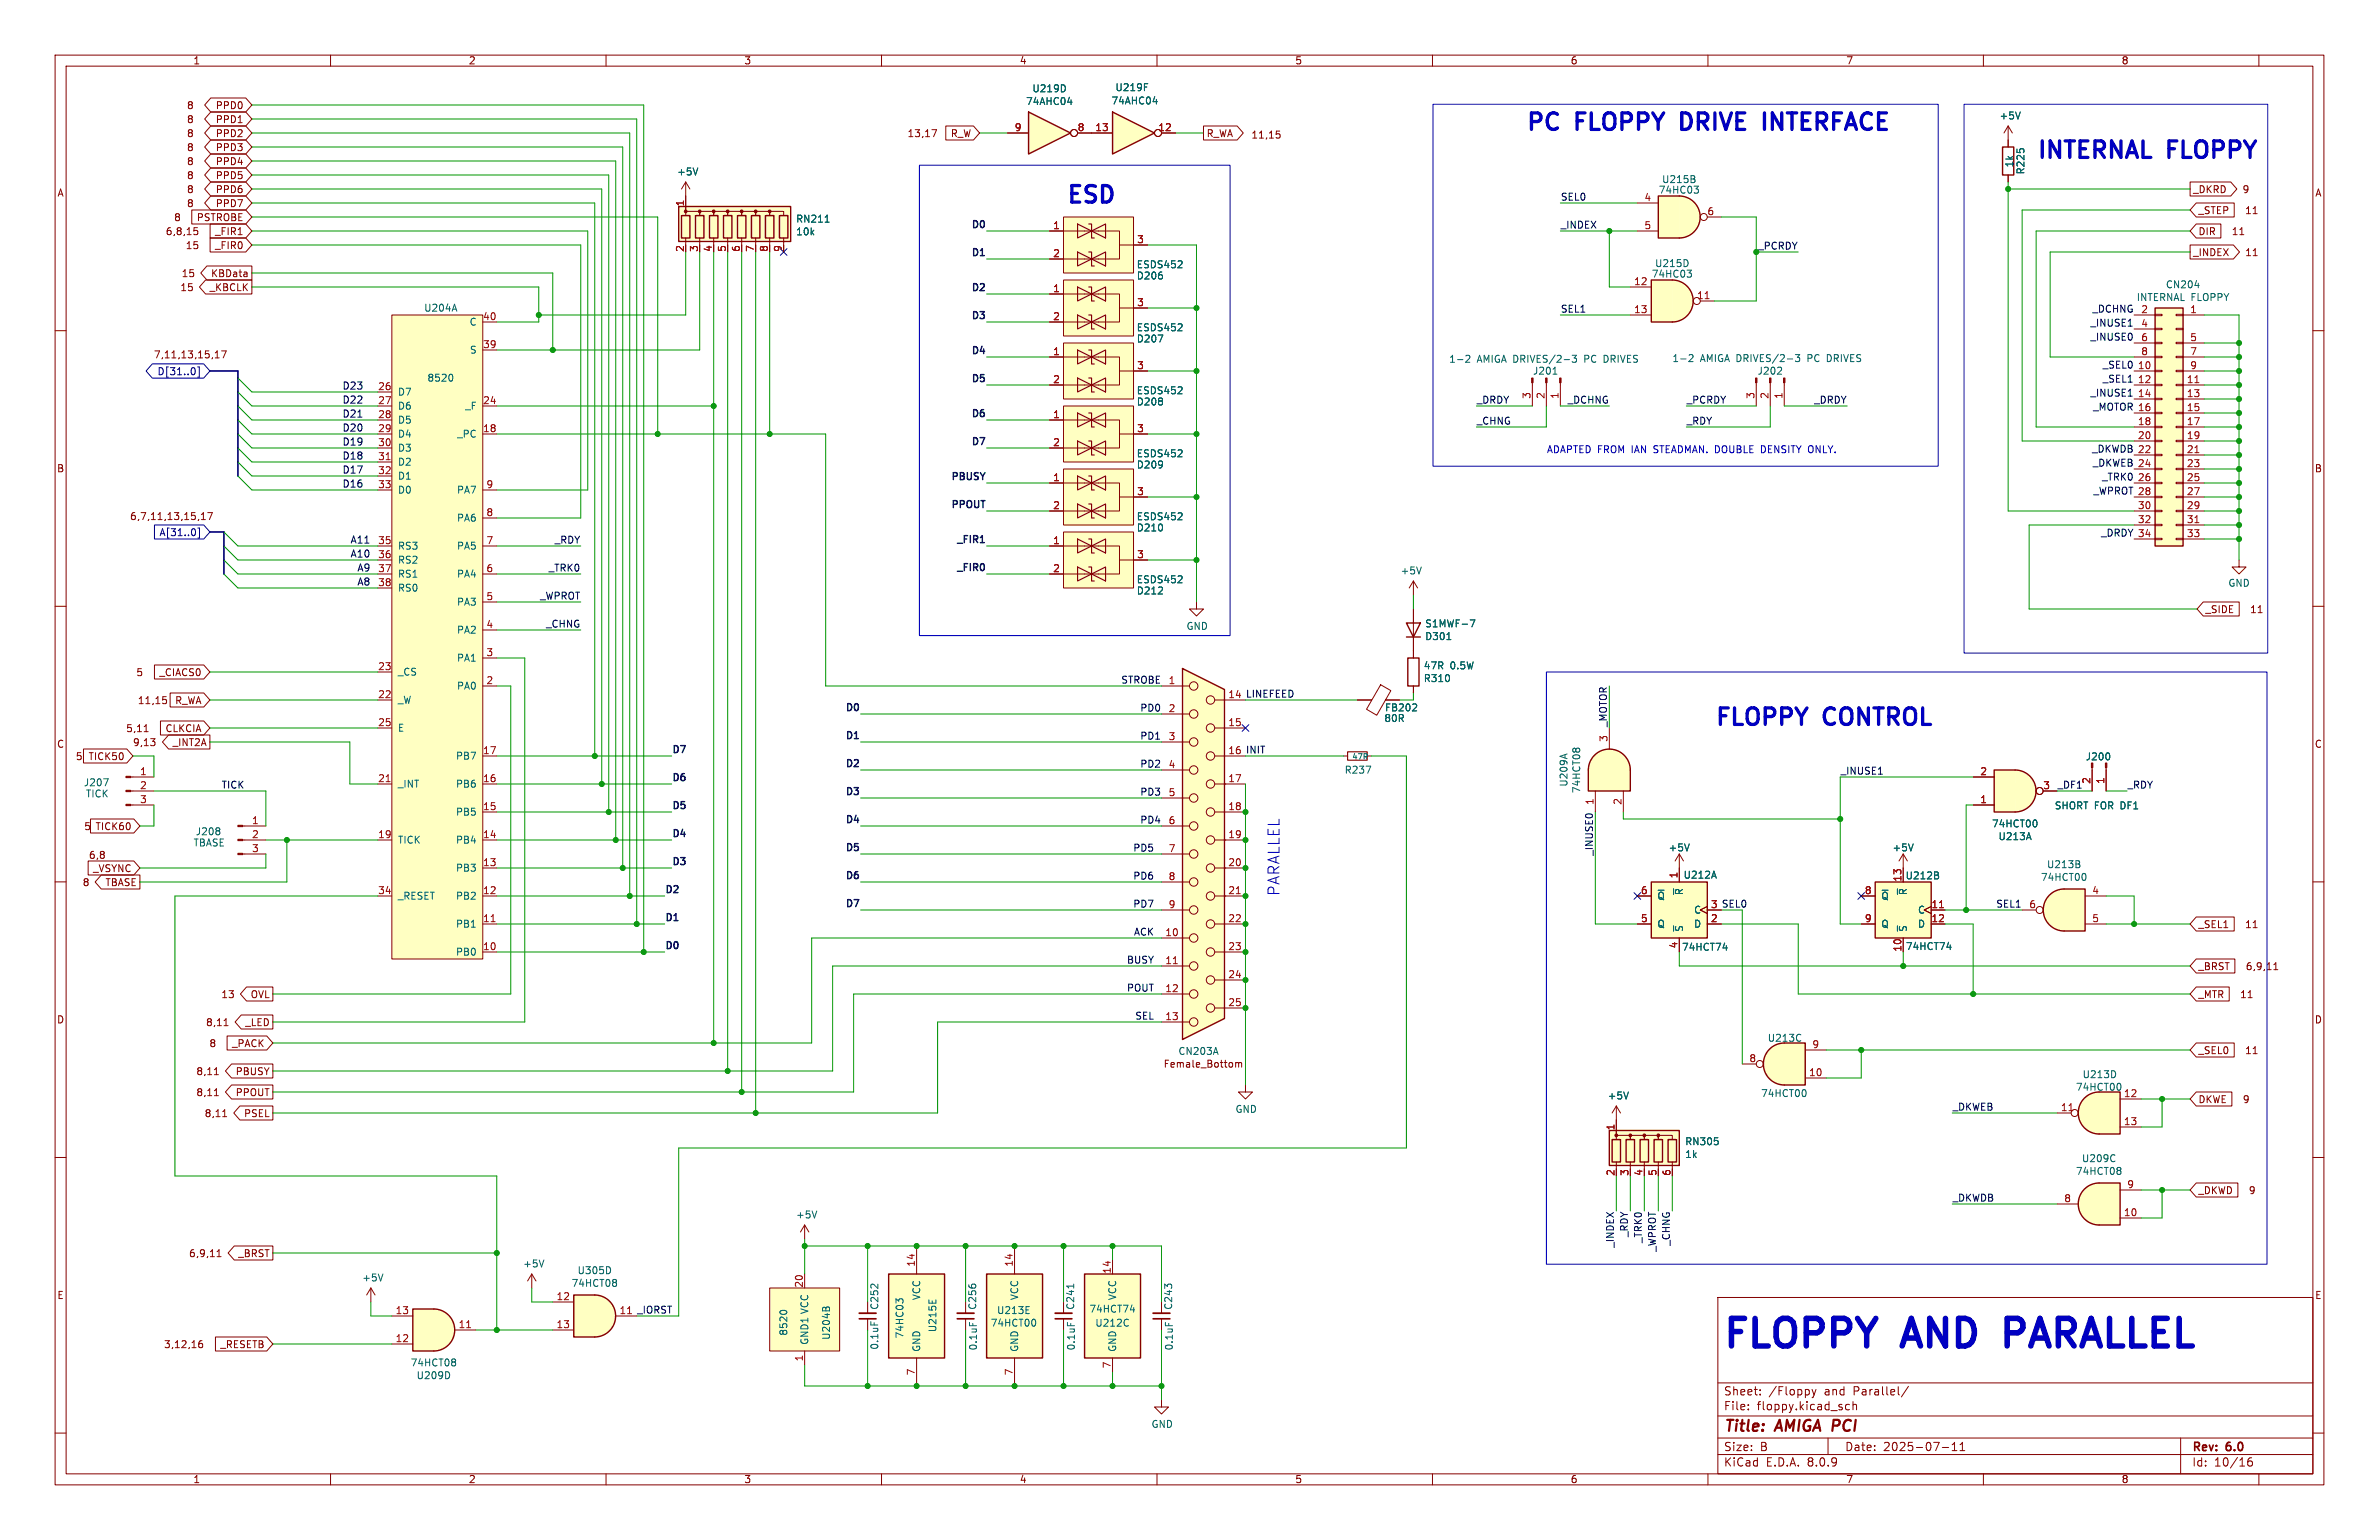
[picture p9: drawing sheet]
<svg xmlns="http://www.w3.org/2000/svg" width="432mm" height="279mm" viewBox="0 0 432 279" stroke-linecap="round" stroke-linejoin="round" font-family="sans-serif">
<defs><g id="words">
<g font-size="7" fill="#0000c2">
<text x="312.4" y="244.9">FLOPPY</text>
<text x="346.1" y="244.9">AND</text>
<text x="366.5" y="244.9">PARALLEL</text>
</g>
<g font-size="4.2" fill="#0000c2">
<text x="276.9" y="23.9">PC</text>
<text x="286.3" y="23.9">FLOPPY</text>
<text x="306.5" y="23.9">DRIVE</text>
<text x="322.7" y="23.9">INTERFACE</text>
<text x="369.6" y="29">INTERNAL</text>
<text x="393.8" y="29">FLOPPY</text>
<text x="193.2" y="37.7">ESD</text>
<text x="311.1" y="131.8">FLOPPY</text>
<text x="331.3" y="131.8">CONTROL</text>
</g>
<text font-size="2.8" fill="#0000c2" x="232.4" y="162.5" transform="rotate(-90 232.4 162.5)">PARALLEL</text>
<g font-size="2.8" fill="#840000">
<text x="312.8" y="260.3">Title:</text>
<text x="322.5" y="260.3">AMIGA PCI</text>
</g>
<g font-size="2.1" fill="#840000">
<text x="312.8" y="256.1">File:</text>
<text x="312.8" y="253.4">Sheet:</text>
<text x="318.9" y="256.1">floppy.kicad_sch</text>
<text x="321" y="253.4">/Floppy</text>
<text x="331.2" y="253.4">and</text>
<text x="336.6" y="253.4">Parallel/</text>
<text x="312.8" y="263.5">Size:</text>
<text x="319.5" y="263.5">B</text>
<text x="334.8" y="263.5">Date:</text>
<text x="341.8" y="263.5">2025-07-11</text>
<text x="397.8" y="263.7">Rev:</text>
<text x="404.2" y="263.7">6.0</text>
<text x="312.8" y="266.3">KiCad</text>
<text x="320.5" y="266.3">E.D.A.</text>
<text x="328.1" y="266.3">8.0.9</text>
<text x="397.8" y="266.3">Id:</text>
<text x="401.9" y="266.3">10/16</text>
</g>
<g font-size="1.8" fill="#840000">
<text x="35" y="11.9">1</text>
<text x="85" y="11.9">2</text>
<text x="135" y="11.9">3</text>
<text x="185" y="11.9">4</text>
<text x="235" y="11.9">5</text>
<text x="285" y="11.9">6</text>
<text x="335" y="11.9">7</text>
<text x="385" y="11.9">8</text>
<text x="33.8" y="22.5">8</text>
<text x="33.8" y="20">8</text>
<text x="39.1" y="22.5">PPD1</text>
<text x="39.1" y="20">PPD0</text>
<text x="33.8" y="27.6">8</text>
<text x="33.8" y="25.1">8</text>
<text x="39.1" y="27.6">PPD3</text>
<text x="39.1" y="25.1">PPD2</text>
<text x="164.6" y="25.1">13,17</text>
<text x="172.5" y="25.1">R_W</text>
<text x="218.9" y="25.1">R_WA</text>
<text x="227" y="25.3">11,15</text>
<text x="10.3" y="35.9">A</text>
<text x="33.8" y="30.2">8</text>
<text x="33.8" y="32.7">8</text>
<text x="33.8" y="35.2">8</text>
<text x="39.1" y="30.2">PPD4</text>
<text x="39.1" y="32.7">PPD5</text>
<text x="39.1" y="35.2">PPD6</text>
<text x="398" y="35.2">_DKRD</text>
<text x="406.9" y="35.2">9</text>
<text x="420.1" y="35.9">A</text>
<text x="31.5" y="40.3">8</text>
<text x="33.8" y="37.8">8</text>
<text x="35.6" y="40.3">PSTROBE</text>
<text x="39.1" y="37.8">PPD7</text>
<text x="398.9" y="39.1">_STEP</text>
<text x="407.4" y="39.1">11</text>
<text x="30" y="42.9">6,8,15</text>
<text x="33.6" y="45.4">15</text>
<text x="38.9" y="45.4">_FIR0</text>
<text x="38.9" y="42.9">_FIR1</text>
<text x="398" y="46.7">_INDEX</text>
<text x="398.9" y="42.9">DIR</text>
<text x="405" y="42.9">11</text>
<text x="407.4" y="46.7">11</text>
<text x="32.6" y="53">15</text>
<text x="32.9" y="50.5">15</text>
<text x="38" y="53">_KBCLK</text>
<text x="38.2" y="50.5">KBData</text>
<text x="27.8" y="65.2">7,11,13,15,17</text>
<text x="10.3" y="85.9">B</text>
<text x="420.1" y="85.9">B</text>
<text x="23.5" y="94.6">6,7,11,13,15,17</text>
<text x="400.2" y="111.4">_SIDE</text>
<text x="408.3" y="111.4">11</text>
<text x="24.7" y="122.9">5</text>
<text x="28.8" y="122.9">_CIACS0</text>
<text x="24.9" y="128">11,15</text>
<text x="31.7" y="128">R_WA</text>
<text x="10.3" y="135.9">C</text>
<text x="22.8" y="133">5,11</text>
<text x="24" y="135.6">9,13</text>
<text x="29.9" y="133">CLKCIA</text>
<text x="31.3" y="135.6">_INT2A</text>
<text x="420.1" y="135.9">C</text>
<text x="13.7" y="138.1">5</text>
<text x="16" y="138.1">TICK50</text>
<text x="15.2" y="150.8">5 TICK60</text>
<text x="14.9" y="161">8</text>
<text x="16" y="156">6,8</text>
<text x="16.8" y="158.4">_VSYNC</text>
<text x="19" y="161">TBASE</text>
<text x="398.9" y="168.6">_SEL1</text>
<text x="407.4" y="168.6">11</text>
<text x="398.9" y="176.2">_BRST</text>
<text x="407.5" y="176.2">6,9,11</text>
<text x="10.3" y="185.9">D</text>
<text x="40.1" y="181.3">13</text>
<text x="45.4" y="181.3">OVL</text>
<text x="398.9" y="181.3">_MTR</text>
<text x="406.5" y="181.3">11</text>
<text x="420.1" y="185.9">D</text>
<text x="37.3" y="186.4">8,11</text>
<text x="37.9" y="190.2">8</text>
<text x="42" y="190.2">_PACK</text>
<text x="44.4" y="186.4">_LED</text>
<text x="398.9" y="191.5">_SEL0</text>
<text x="407.4" y="191.5">11</text>
<text x="35.5" y="195.3">8,11</text>
<text x="42.7" y="195.3">PBUSY</text>
<text x="211.1" y="193.9">Female_Bottom</text>
<text x="35.5" y="199.1">8,11</text>
<text x="37.1" y="202.9">8,11</text>
<text x="42.7" y="199.1">PPOUT</text>
<text x="44.2" y="202.9">PSEL</text>
<text x="398.9" y="200.3">DKWE</text>
<text x="407" y="200.3">9</text>
<text x="398.9" y="216.9">_DKWD</text>
<text x="408.1" y="216.9">9</text>
<text x="34.2" y="228.3">6,9,11</text>
<text x="43.2" y="228.3">_BRST</text>
<text x="10.3" y="235.9">E</text>
<text x="420.1" y="235.9">E</text>
<text x="29.7" y="244.8">3,12,16</text>
<text x="39.9" y="244.8">_RESETB</text>
<text x="35" y="269.3">1</text>
<text x="85" y="269.3">2</text>
<text x="135" y="269.3">3</text>
<text x="185" y="269.3">4</text>
<text x="235" y="269.3">5</text>
<text x="285" y="269.3">6</text>
<text x="335" y="269.3">7</text>
<text x="385" y="269.3">8</text>
</g>
<g font-size="1.8" fill="#006464">
<text x="187.3" y="16.9">U219D</text>
<text x="202.4" y="16.7">U219F</text>
<text x="186.1" y="19.3">74AHC04</text>
<text x="201.6" y="19.2">74AHC04</text>
<text x="362.8" y="21.9">+5V</text>
<text x="122.8" y="32">+5V</text>
<text x="301" y="35.3">74HC03</text>
<text x="301.6" y="33.4">U215B</text>
<text x="365.6" y="30.5" transform="rotate(-90 365.6 30.5)">1k</text>
<text x="367.6" y="31.7" transform="rotate(-90 367.6 31.7)">R225</text>
<text x="144.4" y="40.6">RN211</text>
<text x="144.4" y="42.9">10k</text>
<text x="206.2" y="48.9">ESDS452</text>
<text x="206.2" y="50.9">D206</text>
<text x="299.7" y="50.6">74HC03</text>
<text x="300.3" y="48.7">U215D</text>
<text x="393" y="52.5">CN204</text>
<text x="76.9" y="56.7">U204A</text>
<text x="85.1" y="59.3">C</text>
<text x="387.7" y="54.8">INTERNAL FLOPPY</text>
<text x="85.2" y="64.4">S</text>
<text x="206.2" y="60.3">ESDS452</text>
<text x="206.2" y="62.3">D207</text>
<text x="303.5" y="65.9">1-2</text>
<text x="308.6" y="65.9">AMIGA DRIVES/2-3</text>
<text x="328.4" y="65.9">PC</text>
<text x="332.1" y="65.9">DRIVES</text>
<text x="72.1" y="72">D7</text>
<text x="77.5" y="69.4">8520</text>
<text x="206.2" y="71.7">ESDS452</text>
<text x="262.9" y="66">1-2</text>
<text x="268.1" y="66">AMIGA DRIVES/2-3</text>
<text x="278.1" y="68.2">J201</text>
<text x="287.9" y="66">PC</text>
<text x="291.6" y="66">DRIVES</text>
<text x="318.9" y="68.2">J202</text>
<text x="72.1" y="74.5">D6</text>
<text x="72.1" y="77.1">D5</text>
<text x="84.4" y="74.5">_F</text>
<text x="206.2" y="73.8">D208</text>
<text x="72.1" y="79.6">D4</text>
<text x="72.1" y="82.1">D3</text>
<text x="82.9" y="79.6">_PC</text>
<text x="206.2" y="83.2">ESDS452</text>
<text x="72.1" y="84.7">D2</text>
<text x="72.1" y="87.2">D1</text>
<text x="72.1" y="89.8">D0</text>
<text x="82.8" y="89.8">PA7</text>
<text x="206.2" y="85.2">D209</text>
<text x="82.8" y="94.8">PA6</text>
<text x="206.2" y="94.6">ESDS452</text>
<text x="72.1" y="99.9">RS3</text>
<text x="82.8" y="99.9">PA5</text>
<text x="206.2" y="96.6">D210</text>
<text x="72.1" y="102.5">RS2</text>
<text x="72.1" y="105">RS1</text>
<text x="72.1" y="107.5">RS0</text>
<text x="82.8" y="105">PA4</text>
<text x="206.2" y="106">ESDS452</text>
<text x="254.1" y="104.4">+5V</text>
<text x="404.4" y="106.7">GND</text>
<text x="82.8" y="110.1">PA3</text>
<text x="206.2" y="108.1">D212</text>
<text x="82.8" y="115.2">PA2</text>
<text x="215.3" y="114.5">GND</text>
<text x="258.6" y="116.3">D301</text>
<text x="258.6" y="114">S1MWF-7</text>
<text x="72.1" y="122.8">_CS</text>
<text x="82.8" y="125.3">PA0</text>
<text x="82.8" y="120.2">PA1</text>
<text x="258.3" y="124">R310</text>
<text x="258.3" y="121.6">47R</text>
<text x="263.2" y="121.6">0.5W</text>
<text x="72.1" y="127.9">_W</text>
<text x="251.2" y="131.2">80R</text>
<text x="251.3" y="129.3">FB202</text>
<text x="72.1" y="132.9">E</text>
<text x="15.1" y="142.8">J207</text>
<text x="72.1" y="143.1">_INT</text>
<text x="82.7" y="143.1">PB6</text>
<text x="82.7" y="138">PB7</text>
<text x="244" y="140.6">R237</text>
<text x="284.7" y="142.8" transform="rotate(-90 284.7 142.8)">U209A</text>
<text x="378.5" y="138.2">J200</text>
<text x="15.5" y="144.9">TICK</text>
<text x="82.7" y="148.2">PB5</text>
<text x="287" y="144" transform="rotate(-90 287 144)">74HCT08</text>
<text x="372.9" y="147">SHORT FOR DF1</text>
<text x="35" y="153.8">TBASE</text>
<text x="35.4" y="151.7">J208</text>
<text x="72.1" y="153.3">TICK</text>
<text x="82.7" y="153.3">PB4</text>
<text x="302.8" y="154.7">+5V</text>
<text x="343.4" y="154.7">+5V</text>
<text x="361.5" y="150.3">74HCT00</text>
<text x="362.6" y="152.6">U213A</text>
<text x="82.7" y="158.3">PB3</text>
<text x="305.5" y="159.6">U212A</text>
<text x="345.8" y="159.7">U212B</text>
<text x="370.3" y="160">74HCT00</text>
<text x="371.4" y="157.7">U213B</text>
<text x="72.1" y="163.4">_RESET</text>
<text x="82.7" y="163.4">PB2</text>
<text x="300.7" y="163.4">~{Q}</text>
<text x="305.7" y="162.5" transform="rotate(-90 305.7 162.5)">~{R}</text>
<text x="307.4" y="166">C</text>
<text x="341.4" y="163.4">~{Q}</text>
<text x="346.3" y="162.5" transform="rotate(-90 346.3 162.5)">~{R}</text>
<text x="348" y="166">C</text>
<text x="82.7" y="173.6">PB0</text>
<text x="82.7" y="168.5">PB1</text>
<text x="300.7" y="168.5">Q</text>
<text x="305.2" y="172.7">74HCT74</text>
<text x="305.7" y="169.2" transform="rotate(-90 305.7 169.2)">~{S}</text>
<text x="307.4" y="168.5">D</text>
<text x="341.4" y="168.5">Q</text>
<text x="345.8" y="172.6">74HCT74</text>
<text x="346.3" y="169.2" transform="rotate(-90 346.3 169.2)">~{S}</text>
<text x="348" y="168.5">D</text>
<text x="213.8" y="191.6">CN203A</text>
<text x="320.8" y="189.2">U213C</text>
<text x="377.9" y="195.8">U213D</text>
<text x="224.2" y="202.1">GND</text>
<text x="291.7" y="199.7">+5V</text>
<text x="319.5" y="199.2">74HCT00</text>
<text x="376.7" y="198.1">74HCT00</text>
<text x="305.8" y="208">RN305</text>
<text x="305.8" y="210.3">1k</text>
<text x="376.7" y="213.4">74HCT08</text>
<text x="377.8" y="211">U209C</text>
<text x="144.4" y="221.3">+5V</text>
<text x="65.7" y="232.7">+5V</text>
<text x="94.9" y="230.1">+5V</text>
<text x="103.6" y="233.7">74HCT08</text>
<text x="104.7" y="231.4">U305D</text>
<text x="159.6" y="237.7" transform="rotate(-90 159.6 237.7)">C252</text>
<text x="167.2" y="236" transform="rotate(-90 167.2 236)">VCC</text>
<text x="177.4" y="237.7" transform="rotate(-90 177.4 237.7)">C256</text>
<text x="180.9" y="238.6">U213E</text>
<text x="185" y="236" transform="rotate(-90 185 236)">VCC</text>
<text x="195.2" y="237.7" transform="rotate(-90 195.2 237.7)">C241</text>
<text x="197.6" y="238.4">74HCT74</text>
<text x="202.8" y="236" transform="rotate(-90 202.8 236)">VCC</text>
<text x="213" y="237.7" transform="rotate(-90 213 237.7)">C243</text>
<text x="143.1" y="242.4" transform="rotate(-90 143.1 242.4)">8520</text>
<text x="146.9" y="244.1" transform="rotate(-90 146.9 244.1)">GND1 VCC</text>
<text x="150.9" y="243.2" transform="rotate(-90 150.9 243.2)">U204B</text>
<text x="159.6" y="245" transform="rotate(-90 159.6 245)">0.1uF</text>
<text x="164.2" y="242.9" transform="rotate(-90 164.2 242.9)">74HC03</text>
<text x="167.2" y="245.4" transform="rotate(-90 167.2 245.4)">GND</text>
<text x="170.2" y="241.8" transform="rotate(-90 170.2 241.8)">U215E</text>
<text x="177.5" y="245.1" transform="rotate(-90 177.5 245.1)">0.1uF</text>
<text x="179.7" y="240.9">74HCT00</text>
<text x="185" y="245.4" transform="rotate(-90 185 245.4)">GND</text>
<text x="195.3" y="245.1" transform="rotate(-90 195.3 245.1)">0.1uF</text>
<text x="198.7" y="240.9">U212C</text>
<text x="202.8" y="245.4" transform="rotate(-90 202.8 245.4)">GND</text>
<text x="213.1" y="245.1" transform="rotate(-90 213.1 245.1)">0.1uF</text>
<text x="74.4" y="248.1">74HCT08</text>
<text x="75.5" y="250.4">U209D</text>
<text x="208.9" y="259.3">GND</text>
</g>
<g font-size="1.8" fill="#a90000">
<text x="184.1" y="23.9">9</text>
<text x="195.5" y="23.9">8</text>
<text x="198.7" y="23.9">13</text>
<text x="210.1" y="23.9">12</text>
<text x="124.2" y="37.5" transform="rotate(-90 124.2 37.5)">1</text>
<text x="191.1" y="41.7">1</text>
<text x="298.4" y="36.6">4</text>
<text x="298.4" y="41.7">5</text>
<text x="309.8" y="39.1">6</text>
<text x="124.2" y="45.8" transform="rotate(-90 124.2 45.8)">2</text>
<text x="126.7" y="45.8" transform="rotate(-90 126.7 45.8)">3</text>
<text x="129.3" y="45.8" transform="rotate(-90 129.3 45.8)">4</text>
<text x="131.8" y="45.8" transform="rotate(-90 131.8 45.8)">5</text>
<text x="134.4" y="45.8" transform="rotate(-90 134.4 45.8)">6</text>
<text x="136.9" y="45.8" transform="rotate(-90 136.9 45.8)">7</text>
<text x="139.4" y="45.8" transform="rotate(-90 139.4 45.8)">8</text>
<text x="142" y="45.8" transform="rotate(-90 142 45.8)">9</text>
<text x="191.1" y="46.7">2</text>
<text x="206.3" y="44.2">3</text>
<text x="191.1" y="53.1">1</text>
<text x="296.5" y="51.8">12</text>
<text x="87.6" y="58.2">40</text>
<text x="191.1" y="58.2">2</text>
<text x="206.3" y="55.6">3</text>
<text x="296.5" y="56.9">13</text>
<text x="307.9" y="54.4">11</text>
<text x="388.5" y="56.9">2</text>
<text x="388.5" y="59.4">4</text>
<text x="397.4" y="56.9">1</text>
<text x="87.6" y="63.2">39</text>
<text x="191.1" y="64.5">1</text>
<text x="388.5" y="62">6</text>
<text x="388.5" y="64.5">8</text>
<text x="397.4" y="62">5</text>
<text x="397.4" y="64.5">7</text>
<text x="68.5" y="70.9">26</text>
<text x="191.1" y="69.6">2</text>
<text x="206.3" y="67.1">3</text>
<text x="387.9" y="67.1">10</text>
<text x="387.9" y="69.6">12</text>
<text x="396.8" y="69.6">11</text>
<text x="397.4" y="67.1">9</text>
<text x="68.5" y="73.4">27</text>
<text x="68.5" y="75.9">28</text>
<text x="87.6" y="73.4">24</text>
<text x="191.1" y="75.9">1</text>
<text x="277.9" y="72.5" transform="rotate(-90 277.9 72.5)">3</text>
<text x="280.4" y="72.5" transform="rotate(-90 280.4 72.5)">2</text>
<text x="283" y="72.5" transform="rotate(-90 283 72.5)">1</text>
<text x="318.5" y="72.5" transform="rotate(-90 318.5 72.5)">3</text>
<text x="321.1" y="72.5" transform="rotate(-90 321.1 72.5)">2</text>
<text x="323.6" y="72.5" transform="rotate(-90 323.6 72.5)">1</text>
<text x="387.9" y="72.1">14</text>
<text x="387.9" y="77.2">18</text>
<text x="396.8" y="72.1">13</text>
<text x="396.8" y="74.7">15</text>
<text x="396.8" y="77.2">17</text>
<text x="68.5" y="78.5">29</text>
<text x="68.5" y="81">30</text>
<text x="68.5" y="83.6">31</text>
<text x="87.6" y="78.5">18</text>
<text x="191.1" y="81">2</text>
<text x="206.3" y="78.5">3</text>
<text x="387.9" y="79.8">20</text>
<text x="396.8" y="79.8">19</text>
<text x="396.8" y="82.3">21</text>
<text x="68.5" y="86.1">32</text>
<text x="68.5" y="88.6">33</text>
<text x="88.2" y="88.6">9</text>
<text x="191.1" y="87.4">1</text>
<text x="206.3" y="89.9">3</text>
<text x="387.9" y="87.4">26</text>
<text x="396.8" y="84.8">23</text>
<text x="396.8" y="87.4">25</text>
<text x="396.8" y="89.9">27</text>
<text x="88.2" y="93.7">8</text>
<text x="191.1" y="92.5">2</text>
<text x="387.9" y="92.5">30</text>
<text x="387.9" y="95">32</text>
<text x="396.8" y="92.5">29</text>
<text x="396.8" y="95">31</text>
<text x="68.5" y="98.8">35</text>
<text x="68.5" y="101.3">36</text>
<text x="88.2" y="98.8">7</text>
<text x="191.1" y="98.8">1</text>
<text x="206.3" y="101.3">3</text>
<text x="396.8" y="97.5">33</text>
<text x="68.5" y="103.9">37</text>
<text x="68.5" y="106.4">38</text>
<text x="88.2" y="103.9">6</text>
<text x="191.1" y="103.9">2</text>
<text x="88.2" y="109">5</text>
<text x="88.2" y="119.1">3</text>
<text x="88.2" y="114">4</text>
<text x="68.5" y="121.7">23</text>
<text x="88.2" y="124.2">2</text>
<text x="212" y="124.2">1</text>
<text x="68.5" y="126.7">22</text>
<text x="68.5" y="131.8">25</text>
<text x="212" y="129.3">2</text>
<text x="222.8" y="126.7">14</text>
<text x="222.8" y="131.8">15</text>
<text x="87.6" y="136.9">17</text>
<text x="212" y="134.4">3</text>
<text x="222.8" y="136.9">16</text>
<text x="291.8" y="134.7" transform="rotate(-90 291.8 134.7)">3</text>
<text x="25.3" y="140.7">1</text>
<text x="25.3" y="143.3">2</text>
<text x="68.5" y="142">21</text>
<text x="87.6" y="142">16</text>
<text x="212" y="139.4">4</text>
<text x="222.8" y="142">17</text>
<text x="359.3" y="140.7">2</text>
<text x="370.8" y="143.3">3</text>
<text x="379.5" y="142.3" transform="rotate(-90 379.5 142.3)">2</text>
<text x="382" y="142.3" transform="rotate(-90 382 142.3)">1</text>
<text x="25.3" y="145.8">3</text>
<text x="45.6" y="149.6">1</text>
<text x="87.6" y="147.1">15</text>
<text x="212" y="144.5">5</text>
<text x="212" y="149.6">6</text>
<text x="222.8" y="147.1">18</text>
<text x="289.3" y="146.1" transform="rotate(-90 289.3 146.1)">1</text>
<text x="294.4" y="146.1" transform="rotate(-90 294.4 146.1)">2</text>
<text x="359.3" y="145.8">1</text>
<text x="45.6" y="152.1">2</text>
<text x="45.6" y="154.7">3</text>
<text x="68.5" y="152.1">19</text>
<text x="87.6" y="152.1">14</text>
<text x="212" y="154.7">7</text>
<text x="222.8" y="152.1">19</text>
<text x="87.6" y="157.2">13</text>
<text x="212" y="159.8">8</text>
<text x="222.8" y="157.2">20</text>
<text x="304.5" y="159.5" transform="rotate(-90 304.5 159.5)">1</text>
<text x="345.2" y="160.1" transform="rotate(-90 345.2 160.1)">13</text>
<text x="68.5" y="162.3">34</text>
<text x="87.6" y="167.4">11</text>
<text x="87.6" y="162.3">12</text>
<text x="212" y="164.8">9</text>
<text x="222.8" y="162.3">21</text>
<text x="222.8" y="167.4">22</text>
<text x="297.7" y="167.4">5</text>
<text x="297.7" y="162.3">6</text>
<text x="310.4" y="167.4">2</text>
<text x="310.4" y="164.8">3</text>
<text x="338.4" y="162.3">8</text>
<text x="338.4" y="167.4">9</text>
<text x="350.5" y="164.8">11</text>
<text x="350.5" y="167.4">12</text>
<text x="368.2" y="164.8">6</text>
<text x="379.7" y="162.3">4</text>
<text x="379.7" y="167.4">5</text>
<text x="87.6" y="172.5">10</text>
<text x="211.4" y="169.9">10</text>
<text x="222.8" y="172.5">23</text>
<text x="304.5" y="172.2" transform="rotate(-90 304.5 172.2)">4</text>
<text x="345.2" y="172.8" transform="rotate(-90 345.2 172.8)">10</text>
<text x="211.4" y="175">11</text>
<text x="222.8" y="177.5">24</text>
<text x="211.4" y="180.1">12</text>
<text x="211.4" y="185.2">13</text>
<text x="222.8" y="182.6">25</text>
<text x="328.9" y="190.2">9</text>
<text x="317.4" y="192.8">8</text>
<text x="328.3" y="195.3">10</text>
<text x="374" y="201.7">11</text>
<text x="385.4" y="199.1">12</text>
<text x="293.1" y="205.2" transform="rotate(-90 293.1 205.2)">1</text>
<text x="385.4" y="204.2">13</text>
<text x="293.1" y="213.4" transform="rotate(-90 293.1 213.4)">2</text>
<text x="295.7" y="213.4" transform="rotate(-90 295.7 213.4)">3</text>
<text x="298.2" y="213.4" transform="rotate(-90 298.2 213.4)">4</text>
<text x="300.7" y="213.4" transform="rotate(-90 300.7 213.4)">5</text>
<text x="303.3" y="213.4" transform="rotate(-90 303.3 213.4)">6</text>
<text x="386" y="215.6">9</text>
<text x="374.6" y="218.2">8</text>
<text x="385.4" y="220.7">10</text>
<text x="145.8" y="233.7" transform="rotate(-90 145.8 233.7)">20</text>
<text x="166.1" y="229.9" transform="rotate(-90 166.1 229.9)">14</text>
<text x="183.9" y="229.9" transform="rotate(-90 183.9 229.9)">14</text>
<text x="201.7" y="231.2" transform="rotate(-90 201.7 231.2)">14</text>
<text x="71.7" y="238.5">13</text>
<text x="100.9" y="236">12</text>
<text x="112.4" y="238.5">11</text>
<text x="71.7" y="243.6">12</text>
<text x="83.1" y="241">11</text>
<text x="100.9" y="241">13</text>
<text x="145.8" y="247.1" transform="rotate(-90 145.8 247.1)">1</text>
<text x="166.1" y="249.6" transform="rotate(-90 166.1 249.6)">7</text>
<text x="183.9" y="249.6" transform="rotate(-90 183.9 249.6)">7</text>
<text x="201.7" y="248.4" transform="rotate(-90 201.7 248.4)">7</text>
</g>
<g font-size="1.8" fill="#0f0f0f">
<text x="176.1" y="41.5">D0</text>
<text x="283.2" y="36.5">SEL0</text>
<text x="283.2" y="41.6">_INDEX</text>
<text x="176.1" y="46.5">D1</text>
<text x="319.1" y="45.4">_PCRDY</text>
<text x="176.1" y="52.9">D2</text>
<text x="176.1" y="58">D3</text>
<text x="283.2" y="56.8">SEL1</text>
<text x="379.3" y="59.3">_INUSE1</text>
<text x="379.7" y="56.8">_DCHNG</text>
<text x="176.1" y="64.3">D4</text>
<text x="379.3" y="61.9">_INUSE0</text>
<text x="62.1" y="70.8">D23</text>
<text x="176.1" y="69.4">D5</text>
<text x="381.6" y="69.5">_SEL1</text>
<text x="381.6" y="67">_SEL0</text>
<text x="62.1" y="75.8">D21</text>
<text x="62.1" y="73.3">D22</text>
<text x="176.1" y="75.8">D6</text>
<text x="268" y="77.1">_CHNG</text>
<text x="268" y="73.3">_DRDY</text>
<text x="284.5" y="73.3">_DCHNG</text>
<text x="306.1" y="77.1">_RDY</text>
<text x="306.1" y="73.3">_PCRDY</text>
<text x="329.2" y="73.3">_DRDY</text>
<text x="379.3" y="72">_INUSE1</text>
<text x="379.8" y="74.6">_MOTOR 16</text>
<text x="62.1" y="78.4">D20</text>
<text x="62.1" y="80.9">D19</text>
<text x="62.1" y="83.5">D18</text>
<text x="176.1" y="80.8">D7</text>
<text x="379.6" y="82.2">_DKWDB 22</text>
<text x="62.1" y="86">D17</text>
<text x="62.1" y="88.5">D16</text>
<text x="172.4" y="87.2">PBUSY</text>
<text x="379.8" y="84.7">_DKWEB 24</text>
<text x="379.9" y="89.8">_WPROT 28</text>
<text x="381.5" y="87.3">_TRK0</text>
<text x="172.4" y="92.3">PPOUT</text>
<text x="63.5" y="98.7">A11</text>
<text x="63.5" y="101.2">A10</text>
<text x="100.6" y="98.7">_RDY</text>
<text x="173.4" y="98.6">_FIR1</text>
<text x="381.3" y="97.4">_DRDY 34</text>
<text x="64.8" y="103.8">A9</text>
<text x="64.8" y="106.3">A8</text>
<text x="99.5" y="103.8">_TRK0</text>
<text x="173.4" y="103.7">_FIR0</text>
<text x="97.9" y="108.9">_WPROT</text>
<text x="99" y="114">_CHNG</text>
<text x="203.4" y="124.1">STROBE</text>
<text x="153.2" y="129.1">D0</text>
<text x="206.9" y="129.2">PD0</text>
<text x="226.1" y="126.7">LINEFEED</text>
<text x="291.8" y="132" transform="rotate(-90 291.8 132)">_MOTOR</text>
<text x="121.9" y="136.7">D7</text>
<text x="153.2" y="134.2">D1</text>
<text x="206.9" y="134.3">PD1</text>
<text x="226.1" y="136.8">INIT</text>
<text x="40.1" y="143.2">TICK</text>
<text x="121.9" y="141.8">D6</text>
<text x="153.2" y="139.3">D2</text>
<text x="206.9" y="139.4">PD2</text>
<text x="334" y="140.6">_INUSE1</text>
<text x="373.4" y="143.2">_DF1</text>
<text x="386.1" y="143.2">_RDY</text>
<text x="121.9" y="146.9">D5</text>
<text x="153.2" y="144.3">D3</text>
<text x="153.2" y="149.4">D4</text>
<text x="206.9" y="149.5">PD4</text>
<text x="206.9" y="144.4">PD3</text>
<text x="121.9" y="152">D4</text>
<text x="153.2" y="154.5">D5</text>
<text x="205.6" y="154.6">PD5</text>
<text x="289.2" y="155.3" transform="rotate(-90 289.2 155.3)">_INUSE0</text>
<text x="121.9" y="157">D3</text>
<text x="153.2" y="159.6">D6</text>
<text x="205.6" y="159.7">PD6</text>
<text x="120.6" y="162.1">D2</text>
<text x="120.6" y="167.2">D1</text>
<text x="153.2" y="164.7">D7</text>
<text x="205.6" y="164.8">PD7</text>
<text x="310.4" y="164.8">3 SEL0</text>
<text x="362.2" y="164.8">SEL1</text>
<text x="120.6" y="172.3">D0</text>
<text x="205.7" y="169.8">ACK</text>
<text x="204.4" y="174.9">BUSY</text>
<text x="204.4" y="180">POUT</text>
<text x="206" y="185.1">SEL</text>
<text x="354.3" y="201.6">_DKWEB</text>
<text x="354.3" y="218.1">_DKWDB</text>
<text x="293" y="226.4" transform="rotate(-90 293 226.4)">_INDEX</text>
<text x="295.6" y="224.5" transform="rotate(-90 295.6 224.5)">_RDY</text>
<text x="298.1" y="225.6" transform="rotate(-90 298.1 225.6)">_TRK0</text>
<text x="300.6" y="227.2" transform="rotate(-90 300.6 227.2)">_WPROT</text>
<text x="303.2" y="226.1" transform="rotate(-90 303.2 226.1)">_CHNG</text>
<text x="115.6" y="238.4">_IORST</text>
</g>
<g font-size="1.8" fill="#000084">
<text x="28.5" y="68.3">D[31..0]</text>
<text x="28.8" y="97.5">A[31..0]</text>
</g>
<g font-size="1.8" fill="#0000c2">
<text x="280.7" y="82.3">ADAPTED FROM IAN</text>
<text x="300.5" y="82.3">STEADMAN. DOUBLE</text>
<text x="320.3" y="82.3">DENSITY ONLY.</text>
</g>
<text font-size="1.4" fill="#006464" x="245.3" y="138">47R</text>
</g></defs>
<g fill="none" stroke="#840000" stroke-width=".18">
<path d="M10 10h411.8v259.4h-411.8zM12 12h407.8v255.4h-407.8zM60 10v2M110 10v2M160 10v2M210 10v2M260 10v2M310 10v2M360 10v2M410 10v2M10 60h2M419.8 60h2"/>
<path d="M10 110h2M419.8 110h2M10 160h2M419.8 160h2M10 210h2M419.8 210h2M311.8 235.4h108v32h-108zM10 260h2M311.8 256.9h108M311.8 250.9h108M317.3 255.6v.2M317.3 254.9v.1"/>
<path d="M319.5 252.9v.2M319.5 252.2v.1M328.9 252.1l.4 1M329.3 253.1l-.2 .3-.2 .2M329.6 252.1l-.3 1M335.7 254.9l-.4-.1-.3 .3v.4l.1 .2h.6M336.3 254.9l.2-.1 .4 .1 .1 .9M336.3 254.3v1.5M346.4 251.5l-1.3 1.9M419.8 260h2M60 267.4v2M110 267.4v2"/>
<path d="M160 267.4v2M210 267.4v2M260 267.4v2M310 267.4v2M311.8 263.9h108M311.8 260.9h108M331.8 260.9v3M352.5 262.6h1.2M354.3 263.2h.9M354.3 262.1l.5-.4v1.5M355.8 263.2h.8M355.8 262.1l.4-.4v1.5"/>
<path d="M360 267.4v2M395.8 260.9v6.5M408.7 264.5a.59 .59 0 0 0-.7 .6v.6l.1 .2 .4 .1 .3-.2v-.5l-.1-.2h-.4l-.3 .2M410 267.4v2"/>
</g>
<path d="M292.1 205.1h12.7v6.4h-12.7z" fill="#ffffc2"/>
<path d="M292.1 205.1h12.7v6.4h-12.7zM292.6 206.8h1.5v4h-1.5zM295.1 206.8h1.6v4h-1.6zM297.7 206.8h1.5v4h-1.5zM300.2 206.8h1.6v4h-1.6zM302.8 206.8h1.5v4h-1.5z" fill="none" stroke="#840000" stroke-width=".25"/>
<g fill="#840000" stroke="#840000" stroke-width=".18">
<circle cx="293.4" cy="206" r=".25"/>
<circle cx="295.9" cy="206" r=".25"/>
<circle cx="298.4" cy="206" r=".25"/>
<circle cx="301" cy="206" r=".25"/>
</g>
<path d="M293.4 206.8v-.8h2.5v.8v-.8h2.5v.8v-.8h2.6v.8v-.8h2.5v.8M293.4 203.2v2.5M293.4 210.8v1.3M295.9 210.8v1.3M298.4 210.8v1.3M301 210.8v1.3M303.5 210.8v1.3" fill="none" stroke="#840000" stroke-width=".18"/>
<path d="M311.8 207v.6" fill="none" stroke="#006464" stroke-width=".18"/>
<path d="M372 162.4a3.8 3.8 0 0 1 2.6-1.1v7.6a3.8 3.8 0 0 1-3.4-2.3 3.8 3.8 0 0 1 .8-4.2z" fill="#ffffc2" stroke="#ffffc2" stroke-width=".18"/>
<path d="M374.6 161.3h3.9v7.6h-3.9z" fill="#ffffc2"/>
<path d="M372 162.4a3.8 3.8 0 0 1 2.6-1.1h3.9v7.6h-3.9a3.8 3.8 0 0 1-3.4-2.3 3.8 3.8 0 0 1 .8-4.2z" fill="none" stroke="#840000" stroke-width=".25"/>
<g fill="none" stroke="#840000" stroke-width=".18">
<path d="M367 165.1h2.6M378.5 162.6h3.8M378.5 167.6h3.8"/>
<circle cx="370.2" cy="165.1" r=".63"/>
</g>
<path d="M377.2 156.8l.3 .2v.3l-.2 .1M377.3 156.2l.2 .2-.2 .3M378.4 158.5l.2 .4-.2 .8" fill="none" stroke="#006464" stroke-width=".18"/>
<path d="M365.8 139.7a3.8 3.8 0 0 1 3.7 3.8 3.8 3.8 0 0 1-3.7 3.8z" fill="#ffffc2" stroke="#ffffc2" stroke-width=".18"/>
<path d="M361.9 139.7h3.9v7.6h-3.9z" fill="#ffffc2"/>
<path d="M361.9 139.7h3.9a3.8 3.8 0 0 1 3.7 3.8 3.8 3.8 0 0 1-3.7 3.8h-3.9z" fill="none" stroke="#840000" stroke-width=".25"/>
<g fill="none" stroke="#840000" stroke-width=".18">
<path d="M358.1 146.1h3.8M358.1 141h3.8M370.8 143.5h2.6"/>
<circle cx="370.2" cy="143.5" r=".63"/>
</g>
<path d="M368.2 151.1l.5 1.2M369.5 148.8l.2 .4-.2 .8" fill="none" stroke="#006464" stroke-width=".18"/>
<path d="M186.7 20.3l7.6 3.8-7.6 3.8z" fill="#ffffc2"/>
<path d="M186.7 20.3l7.6 3.8-7.6 3.8z" fill="none" stroke="#840000" stroke-width=".25"/>
<g fill="none" stroke="#840000" stroke-width=".18">
<path d="M182.9 24.1h3.8M195.6 24.1h2.5"/>
<circle cx="194.9" cy="24.1" r=".63"/>
</g>
<path d="M193.3 15.7v.7M193.8 18.5h.8M194.4 18.1v.9" fill="none" stroke="#006464" stroke-width=".18"/>
<path d="M201.9 20.3l7.6 3.8-7.6 3.8z" fill="#ffffc2"/>
<path d="M201.9 20.3l7.6 3.8-7.6 3.8z" fill="none" stroke="#840000" stroke-width=".25"/>
<g fill="none" stroke="#840000" stroke-width=".18">
<path d="M198.1 24.1h3.8M210.8 24.1h2.6M379.7 139.3v4.2M382.3 139.3v4.2"/>
<circle cx="210.2" cy="24.1" r=".63"/>
</g>
<path d="M207.7 15.2h.6M209.3 18.4h.8M209.9 18v.9M382.8 136.7l.1 .4-.1 .6" fill="none" stroke="#006464" stroke-width=".18"/>
<g fill="#840000" stroke="#840000" stroke-width=".18">
<path d="M379.6 138.4h.3v.9h-.3z"/>
<path d="M382.1 138.4h.3v.9h-.3z"/>
</g>
<path d="M378.3 215.8a3.8 3.8 0 0 1 2.7-1.2v7.7a3.8 3.8 0 0 1-3.5-2.4 3.8 3.8 0 0 1 .8-4.1z" fill="#ffffc2" stroke="#ffffc2" stroke-width=".18"/>
<path d="M381 214.6h3.8v7.7h-3.8z" fill="#ffffc2"/>
<path d="M378.3 215.8a3.8 3.8 0 0 1 2.7-1.2h3.8v7.7h-3.8a3.8 3.8 0 0 1-3.5-2.4 3.8 3.8 0 0 1 .8-4.1z" fill="none" stroke="#840000" stroke-width=".25"/>
<path d="M44 154.9h4.3M44 152.4h4.3M44 149.9h4.3M304.8 154.9l-.8 1.3M304.8 154.9v2.6M304.8 154.9l.8 1.3M345.4 154.9l-.7 1.3M345.4 154.9v2.6M345.4 154.9l.8 1.3M373.4 218.4h3.8M384.8 215.9h3.8M384.8 221h3.8" fill="none" stroke="#840000" stroke-width=".18"/>
<path d="M39.8 150.2l.1 .2-.1 .3M39.8 150.8l.1 .2-.1 .4M306.6 153.1l-.4 1.3M347.3 153.1l-.5 1.3M383.8 209.6h.1M383.9 210.6l-.1 .1M384.7 211.8l.3 .2-.3 .4 .3 .2v.2l-.3 .3" fill="none" stroke="#006464" stroke-width=".18"/>
<g fill="#840000" stroke="#840000" stroke-width=".18">
<path d="M43.2 154.8h.8v.3h-.8z"/>
<path d="M43.2 152.3h.8v.2h-.8z"/>
<path d="M43.2 149.7h.8v.3h-.8z"/>
</g>
<path d="M340.4 160h10.1v10.2h-10.1z" fill="#ffffc2"/>
<path d="M340.4 160h10.1v10.2h-10.1z" fill="none" stroke="#840000" stroke-width=".25"/>
<path d="M345.4 157.5v2.5M337.8 167.6h2.6M337.8 162.6h2.6M345.4 170.2v2.5M350.5 164.5l-1.3 .6 1.3 .6M350.5 165.1h2.6M350.5 167.6h2.6" fill="none" stroke="#840000" stroke-width=".18"/>
<path d="M352 164.7h.8" fill="none" stroke="#a90000" stroke-width=".18"/>
<path d="M351.6 158.8l.3 .2-.1 .3-.2 .2M351.7 158.2l.1 .2-.1 .3M344.4 161.3v1M353.4 171.9h.8M354 171.4v.9" fill="none" stroke="#006464" stroke-width=".18"/>
<path d="M299.7 160h10.2v10.2h-10.2z" fill="#ffffc2"/>
<path d="M299.7 160h10.2v10.2h-10.2z" fill="none" stroke="#840000" stroke-width=".25"/>
<path d="M304.8 157.5v2.5M297.2 167.6h2.5M297.2 162.6h2.5M304.8 170.2v2.5M309.9 164.5l-1.3 .6 1.3 .6M309.9 167.6h2.5M309.9 165.1h2.5" fill="none" stroke="#840000" stroke-width=".18"/>
<path d="M311.1 158.1l.4 1.2M303.8 161.3v1M312.7 172h.8M313.3 171.6v.8" fill="none" stroke="#006464" stroke-width=".18"/>
<path d="M196.8 231.1h10.2v15.3h-10.2z" fill="#ffffc2"/>
<path d="M196.8 231.1h10.2v15.3h-10.2z" fill="none" stroke="#840000" stroke-width=".25"/>
<path d="M201.9 228.6v2.5M201.9 246.4v2.5" fill="none" stroke="#840000" stroke-width=".18"/>
<path d="M204.7 239.4l.1 .1M205.2 237.6h.8M205.8 237.2v.9M204.8 240.5h-.1" fill="none" stroke="#006464" stroke-width=".18"/>
<path d="M214.6 121.3l7.6 3.8v59.7l-7.6 3.8z" fill="#ffffc2"/>
<g fill="none" stroke="#840000" stroke-width=".18">
<path d="M210.8 139.7h5.1M210.8 134.6h5.1M210.8 129.5h5.1M210.8 124.5h5.1M220.5 137.2h5.6M220.5 132.1h5.6M220.5 127h5.6M210.8 154.9h5.1M210.8 149.9h5.1M210.8 144.8h5.1M220.5 157.5h5.6M220.5 147.3h5.6"/>
<path d="M220.5 142.2h5.6M220.5 152.4h5.6M210.8 175.3h5.1M210.8 170.2h5.1M210.8 165.1h5.1M210.8 160h5.1M220.5 172.7h5.6M220.5 167.6h5.6M220.5 177.8h5.6M220.5 162.6h5.6M210.8 185.4h5.1M210.8 180.3h5.1"/>
<path d="M220.5 182.9h5.6M224.3 192.8v.8M224.3 192.9l.3-.1 .2 .2M224.8 193l.2-.2h.3l.1 .8M224.8 193v.6M293.4 200.7l-.8 1.2M293.4 200.7v2.5M293.4 200.7l.7 1.2M210.8 236.2v2.1M210.8 239.3v2M210.8 254v1.3h1.3l-1.3 1.2-1.3-1.2h1.3"/>
<circle cx="216.7" cy="129.5" r=".76"/>
<circle cx="216.7" cy="134.6" r=".76"/>
<circle cx="216.7" cy="139.7" r=".76"/>
<circle cx="216.7" cy="124.5" r=".76"/>
<circle cx="219.7" cy="137.2" r=".76"/>
<circle cx="219.7" cy="127" r=".76"/>
<circle cx="219.7" cy="132.1" r=".76"/>
<circle cx="216.7" cy="154.9" r=".76"/>
<circle cx="216.7" cy="149.9" r=".76"/>
<circle cx="216.7" cy="144.8" r=".76"/>
<circle cx="219.7" cy="142.2" r=".76"/>
<circle cx="219.7" cy="157.5" r=".76"/>
<circle cx="219.7" cy="152.4" r=".76"/>
<circle cx="219.7" cy="147.3" r=".76"/>
<circle cx="216.7" cy="175.3" r=".76"/>
<circle cx="216.7" cy="165.1" r=".76"/>
<circle cx="216.7" cy="170.2" r=".76"/>
<circle cx="216.7" cy="160" r=".76"/>
<circle cx="219.7" cy="177.8" r=".76"/>
<circle cx="219.7" cy="162.6" r=".76"/>
<circle cx="219.7" cy="172.7" r=".76"/>
<circle cx="219.7" cy="167.6" r=".76"/>
<circle cx="216.7" cy="185.4" r=".76"/>
<circle cx="216.7" cy="180.3" r=".76"/>
<circle cx="219.7" cy="182.9" r=".76"/>
</g>
<path d="M214.6 121.3l7.6 3.8v59.7l-7.6 3.8z" fill="none" stroke="#840000" stroke-width=".25"/>
<path d="M213 174.8h.7M224.4 162.1h.7" fill="none" stroke="#a90000" stroke-width=".18"/>
<path d="M220.7 190l.4 1.3M295.6 198.1l-.5 1.3M211.5 239.9v.6" fill="none" stroke="#006464" stroke-width=".18"/>
<path d="M209.3 238.3h3" fill="none" stroke="#840000" stroke-width=".33"/>
<path d="M209.3 239.3h3" fill="none" stroke="#840000" stroke-width=".3"/>
<path d="M303.5 50.8a3.8 3.8 0 0 1 3.8 3.8 3.8 3.8 0 0 1-3.8 3.8z" fill="#ffffc2" stroke="#ffffc2" stroke-width=".18"/>
<path d="M299.7 50.8h3.8v7.6h-3.8z" fill="#ffffc2"/>
<path d="M299.7 50.8h3.8a3.8 3.8 0 0 1 3.8 3.8 3.8 3.8 0 0 1-3.8 3.8h-3.8z" fill="none" stroke="#840000" stroke-width=".25"/>
<g fill="none" stroke="#840000" stroke-width=".18">
<path d="M295.9 52.1h3.8M295.9 57.2h3.8M308.6 54.6h2.5"/>
<circle cx="308" cy="54.6" r=".63"/>
</g>
<path d="M309.5 54.2h.7" fill="none" stroke="#a90000" stroke-width=".18"/>
<path d="M306.2 49h.8l-.4 .5 .3 .1 .1 .4-.2 .3h-.4M306.3 47.4v.7" fill="none" stroke="#006464" stroke-width=".18"/>
<path d="M304.8 35.6a3.8 3.8 0 0 1 3.8 3.8 3.8 3.8 0 0 1-3.8 3.8z" fill="#ffffc2" stroke="#ffffc2" stroke-width=".18"/>
<path d="M301 35.6h3.8v7.6h-3.8z" fill="#ffffc2"/>
<path d="M301 35.6h3.8a3.8 3.8 0 0 1 3.8 3.8 3.8 3.8 0 0 1-3.8 3.8h-3.8z" fill="none" stroke="#840000" stroke-width=".25"/>
<g fill="none" stroke="#840000" stroke-width=".18">
<path d="M297.2 36.8h3.8M309.9 39.4h2.5M297.2 41.9h3.8"/>
<circle cx="309.2" cy="39.4" r=".63"/>
</g>
<path d="M307.4 32.5l.3 .2-.1 .3-.2 .1M307.5 31.9l.1 .2-.1 .3M307.5 33.8h.8l-.5 .5 .4 .1 .1 .4-.3 .3h-.3" fill="none" stroke="#006464" stroke-width=".18"/>
<path d="M193 73.7h12.7v10.1h-12.7z" fill="#ffffc2"/>
<path d="M190.5 76.2h12.7v2.5M193 73.7h12.7v10.1h-12.7zM203.2 78.7v2.6h-12.7M203.2 78.7h5.1" fill="none" stroke="#840000" stroke-width=".18"/>
<path d="M195.6 74.9l2.5 1.3-2.5 1.3zM197.6 74.9h.5v2.6h.5M198.1 76.2l2.6-1.3v2.6zM195.6 80l2.5 1.3-2.5 1.3zM197.6 80h.5v2.6h.5M198.1 81.3l2.6-1.3v2.6z" fill="none" stroke="#840000" stroke-width=".2"/>
<path d="M213.8 82.9h.8M214.5 81.7v.4" fill="none" stroke="#006464" stroke-width=".18"/>
<path d="M321.2 190.4a3.8 3.8 0 0 1 2.6-1.2v7.7a3.8 3.8 0 0 1-3.4-2.4 3.8 3.8 0 0 1 .8-4.1z" fill="#ffffc2" stroke="#ffffc2" stroke-width=".18"/>
<path d="M323.8 189.2h3.9v7.7h-3.9z" fill="#ffffc2"/>
<path d="M321.2 190.4a3.8 3.8 0 0 1 2.6-1.2h3.9v7.7h-3.9a3.8 3.8 0 0 1-3.4-2.4 3.8 3.8 0 0 1 .8-4.1z" fill="none" stroke="#840000" stroke-width=".25"/>
<g fill="none" stroke="#840000" stroke-width=".18">
<path d="M316.2 193h2.6M327.7 195.6h3.8M327.7 190.5h3.8"/>
<circle cx="319.4" cy="193" r=".63"/>
</g>
<path d="M326.8 187.7v.1M326.8 188.8v.1M327.6 197.7l.2 .5-.2 .7" fill="none" stroke="#006464" stroke-width=".18"/>
<path d="M289.4 137a3.8 3.8 0 0 1 4.1-.8 3.8 3.8 0 0 1 2.4 3.5h-7.6a3.8 3.8 0 0 1 1.1-2.7z" fill="#ffffc2" stroke="#ffffc2" stroke-width=".18"/>
<path d="M288.3 139.7h7.6v3.8h-7.6z" fill="#ffffc2"/>
<path d="M255.5 119.4h2.1v5.1h-2.1zM289.4 137a3.8 3.8 0 0 1 4.1-.8 3.8 3.8 0 0 1 2.4 3.5v3.8h-7.6v-3.8a3.8 3.8 0 0 1 1.1-2.7z" fill="none" stroke="#840000" stroke-width=".25"/>
<path d="M256.5 105.4l.8 1.3M256.5 105.4v2.6M256.5 118.1v1.3M256.5 105.4l-.7 1.3M256.5 124.5v1.2M292.1 132.1v3.8M289.6 143.5v3.8M294.6 143.5v3.8" fill="none" stroke="#840000" stroke-width=".18"/>
<path d="M258 102.9l-.5 1.2M284.4 136.8l-1.2 .4M285.5 136l.2-.3 .3 .3 .3-.3h.2l.2 .3" fill="none" stroke="#006464" stroke-width=".18"/>
<path d="M193 96.5h12.7v10.2h-12.7z" fill="#ffffc2"/>
<path d="M190.5 99.1h12.7v2.5M193 96.5h12.7v10.2h-12.7zM203.2 101.6v2.5h-12.7M203.2 101.6h5.1M217.2 109.2v1.3h1.2l-1.2 1.3-1.3-1.3h1.3" fill="none" stroke="#840000" stroke-width=".18"/>
<path d="M195.6 97.8l2.5 1.3-2.5 1.2zM197.6 97.8h.5v2.5h.5M198.1 99.1l2.6-1.3v2.5zM195.6 102.9l2.5 1.2-2.5 1.3zM197.6 102.9h.5v2.5h.5M198.1 104.1l2.6-1.2v2.5z" fill="none" stroke="#840000" stroke-width=".2"/>
<path d="M213.8 105.7h.8M214.5 104.6v.4" fill="none" stroke="#006464" stroke-width=".18"/>
<path d="M193 85.1h12.7v10.2h-12.7z" fill="#ffffc2"/>
<path d="M190.5 87.6h12.7v2.6M193 85.1h12.7v10.2h-12.7zM203.2 90.2v2.5h-12.7M203.2 90.2h5.1" fill="none" stroke="#840000" stroke-width=".18"/>
<path d="M195.6 91.4l2.5 1.3-2.5 1.3zM195.6 86.4l2.5 1.2-2.5 1.3zM197.6 91.4h.5v2.6h.5M197.6 86.4h.5v2.5h.5M198.1 92.7l2.6-1.3v2.6zM198.1 87.6l2.6-1.2v2.5z" fill="none" stroke="#840000" stroke-width=".2"/>
<path d="M213.8 94.3h.8M214.5 93.2v.4" fill="none" stroke="#006464" stroke-width=".18"/>
<path d="M193 50.8h12.7v10.2h-12.7z" fill="#ffffc2"/>
<path d="M190.5 53.3h12.7v2.6M193 50.8h12.7v10.2h-12.7zM203.2 55.9v2.5h-12.7M203.2 55.9h5.1" fill="none" stroke="#840000" stroke-width=".18"/>
<path d="M195.6 57.2l2.5 1.2-2.5 1.3zM195.6 52.1l2.5 1.2-2.5 1.3zM197.6 57.2h.5v2.5h.5M197.6 52.1h.5v2.5h.5M198.1 58.4l2.6-1.2v2.5zM198.1 53.3l2.6-1.2v2.5z" fill="none" stroke="#840000" stroke-width=".2"/>
<path d="M214.5 58.9v.4M211.1 60.8l-.6 1.2M213.8 60h.8" fill="none" stroke="#006464" stroke-width=".18"/>
<path d="M193 39.4h12.7v10.1h-12.7z" fill="#ffffc2"/>
<path d="M193 39.4h12.7v10.1h-12.7zM190.5 41.9h12.7v2.6M203.2 44.5v2.5h-12.7M203.2 44.5h5.1" fill="none" stroke="#840000" stroke-width=".18"/>
<path d="M195.6 45.7l2.5 1.3-2.5 1.3zM195.6 40.6l2.5 1.3-2.5 1.3zM197.6 45.7h.5v2.6h.5M197.6 40.6h.5v2.6h.5M198.1 47l2.6-1.3v2.6zM198.1 41.9l2.6-1.3v2.6z" fill="none" stroke="#840000" stroke-width=".2"/>
<path d="M213.8 48.6h.8M214.5 47.4v.5" fill="none" stroke="#006464" stroke-width=".18"/>
<path d="M193 62.2h12.7v10.2h-12.7z" fill="#ffffc2"/>
<path d="M190.5 64.8h12.7v2.5M193 62.2h12.7v10.2h-12.7zM203.2 67.3v2.6h-12.7M203.2 67.3h5.1" fill="none" stroke="#840000" stroke-width=".18"/>
<path d="M195.6 68.6l2.5 1.3-2.5 1.2zM195.6 63.5l2.5 1.3-2.5 1.2zM197.6 68.6h.5v2.5h.5M197.6 63.5h.5v2.5h.5M198.1 69.9l2.6-1.3v2.5zM198.1 64.8l2.6-1.3v2.5z" fill="none" stroke="#840000" stroke-width=".2"/>
<path d="M213.8 71.4h.8M214.5 70.3v.4" fill="none" stroke="#006464" stroke-width=".18"/>
<path d="M161.3 231.1h10.1v15.3h-10.1z" fill="#ffffc2"/>
<path d="M161.3 231.1h10.1v15.3h-10.1z" fill="none" stroke="#840000" stroke-width=".25"/>
<path d="M166.4 226.1v5M166.4 246.4v5.1" fill="none" stroke="#840000" stroke-width=".18"/>
<path d="M163.9 236.2v-.3l-.2-.3-.5 .1-.1 .4-.5-.5v.8M168.6 235.8v.6M169.9 235.8v.6" fill="none" stroke="#006464" stroke-width=".18"/>
<path d="M71.1 57.2h16.5v116.8h-16.5z" fill="#ffffc2"/>
<g fill="none" stroke="#840000" stroke-width=".18">
<path d="M71.1 57.2h16.5v116.8h-16.5zM87.6 58.4h2.6M68.6 78.7h2.5M68.6 73.7h2.5M68.6 71.1h2.5M68.6 76.2h2.5M87.6 78.7h2.6M87.6 73.7h2.6M87.6 63.5h2.6M68.6 81.3h2.5M68.6 83.8h2.5M68.6 86.4h2.5"/>
<path d="M68.6 88.9h2.5M68.6 99.1h2.5M87.6 88.9h2.6M87.6 99.1h2.6M87.6 94h2.6M68.6 101.6h2.5M68.6 104.1h2.5M68.6 106.7h2.5M87.6 119.4h2.6M87.6 104.1h2.6M87.6 114.3h2.6M87.6 109.2h2.6"/>
<path d="M68.6 127h2.5M68.6 121.9h2.5M68.6 132.1h2.5M87.6 137.2h2.6M87.6 124.5h2.6M68.6 152.4h2.5M68.6 142.2h2.5M87.6 157.5h2.6M87.6 152.4h2.6M87.6 147.3h2.6M87.6 142.2h2.6M68.6 162.6h2.5"/>
<path d="M87.6 172.7h2.6M87.6 167.6h2.6M87.6 162.6h2.6"/>
</g>
<path d="M70.1 83.4h.7M70.1 141.8h.7M89.1 167.2h.8" fill="none" stroke="#a90000" stroke-width=".18"/>
<path d="M82.5 55.2l.4 1.3M81.9 67.9a.79 .79 0 0 1 0 1.3" fill="none" stroke="#006464" stroke-width=".18"/>
<path d="M78.7 237.5a3.8 3.8 0 0 1 3.8 3.8 3.8 3.8 0 0 1-3.8 3.8z" fill="#ffffc2" stroke="#ffffc2" stroke-width=".18"/>
<path d="M74.9 237.5h3.8v7.6h-3.8z" fill="#ffffc2"/>
<path d="M74.9 237.5h3.8a3.8 3.8 0 0 1 3.8 3.8 3.8 3.8 0 0 1-3.8 3.8h-3.8z" fill="none" stroke="#840000" stroke-width=".25"/>
<path d="M71.1 238.8h3.8M71.1 243.8h3.8M82.5 241.3h3.9" fill="none" stroke="#840000" stroke-width=".18"/>
<path d="M84.7 240.9h.7" fill="none" stroke="#a90000" stroke-width=".18"/>
<path d="M81.6 249.2v.6M82.5 246.6l.2 .2-.2 .3 .2 .2v.3l-.2 .2" fill="none" stroke="#006464" stroke-width=".18"/>
<path d="M139.7 233.7h12.7v11.4h-12.7z" fill="#ffffc2"/>
<path d="M139.7 233.7h12.7v11.4h-12.7zM146 231.1v2.6M146 245.1v2.6" fill="none" stroke="#840000" stroke-width=".18"/>
<path d="M141.5 238a.79 .79 0 0 1 1.3 0M149.4 237.3l.1-.1 .3 .1M150.6 237.3l-.2-.1-.3-.1-.2 .3" fill="none" stroke="#006464" stroke-width=".18"/>
<path d="M107.9 235a3.8 3.8 0 0 1 3.8 3.8 3.8 3.8 0 0 1-3.8 3.8z" fill="#ffffc2" stroke="#ffffc2" stroke-width=".18"/>
<path d="M104.1 235h3.8v7.6h-3.8z" fill="#ffffc2"/>
<path d="M104.1 235h3.8a3.8 3.8 0 0 1 3.8 3.8 3.8 3.8 0 0 1-3.8 3.8h-3.8z" fill="none" stroke="#840000" stroke-width=".25"/>
<path d="M96.5 231.1l-.7 1.3M96.5 231.1v2.6M96.5 231.1l.8 1.3M100.3 236.2h3.8M111.8 238.8h3.8M146 222.3l-.7 1.2M146 222.3v2.5M146 222.3l.8 1.2M100.3 241.3h3.8" fill="none" stroke="#840000" stroke-width=".18"/>
<path d="M113.9 238.3h.7" fill="none" stroke="#a90000" stroke-width=".18"/>
<path d="M148.2 219.7l-.4 1.3M98.7 228.6l-.4 1.3M110.8 230.1v.7M111.7 232.1l.2 .3-.2 .3 .2 .2v.3l-.2 .2" fill="none" stroke="#006464" stroke-width=".18"/>
<path d="M391.2 55.9h5v43.2h-5z" fill="#ffffc2"/>
<g fill="none" stroke="#840000" stroke-width=".18">
<path d="M364.5 22.9v3.8M364.5 31.8v1.2M364.5 22.9l-.8 1.2M364.5 22.9l.8 1.2M387.3 57.2h3.9M387.3 59.7h3.9M391.2 59.6h1.2v.2h-1.2zM391.2 57h1.2v.3h-1.2zM395 59.6h1.2v.2h-1.2zM395 57h1.2v.3h-1.2zM396.2 57.2h3.8M278.1 69.4v4.3"/>
<path d="M280.7 69.4v4.3M283.2 69.4v4.3M387.3 67.3h3.9M387.3 69.9h3.9M387.3 72.4h3.9M387.3 74.9h3.9M387.3 77.5h3.9M387.3 62.2h3.9M387.3 64.8h3.9M391.2 79.9h1.2v.2h-1.2zM391.2 77.3h1.2v.3h-1.2zM391.2 74.8h1.2v.3h-1.2z"/>
<path d="M391.2 72.3h1.2v.2h-1.2zM391.2 69.7h1.2v.3h-1.2zM391.2 67.2h1.2v.2h-1.2zM391.2 64.6h1.2v.3h-1.2zM391.2 62.1h1.2v.3h-1.2zM395 79.9h1.2v.2h-1.2zM395 77.3h1.2v.3h-1.2zM395 74.8h1.2v.3h-1.2zM395 72.3h1.2v.2h-1.2zM395 69.7h1.2v.3h-1.2zM395 67.2h1.2v.2h-1.2zM395 64.6h1.2v.3h-1.2z"/>
<path d="M395 62.1h1.2v.3h-1.2zM396.2 67.3h3.8M396.2 69.9h3.8M396.2 72.4h3.8M396.2 74.9h3.8M396.2 77.5h3.8M396.2 62.2h3.8M396.2 64.8h3.8M387.3 80h3.9M387.3 82.6h3.9M387.3 85.1h3.9M387.3 87.6h3.9"/>
<path d="M387.3 90.2h3.9M387.3 92.7h3.9M387.3 95.3h3.9M387.3 97.8h3.9M391.2 97.7h1.2v.2h-1.2zM391.2 95.1h1.2v.3h-1.2zM391.2 92.6h1.2v.2h-1.2zM391.2 90h1.2v.3h-1.2zM391.2 87.5h1.2v.3h-1.2zM391.2 85h1.2v.2h-1.2zM391.2 82.4h1.2v.3h-1.2zM395 97.7h1.2v.2h-1.2z"/>
<path d="M395 95.1h1.2v.3h-1.2zM395 92.6h1.2v.2h-1.2zM395 90h1.2v.3h-1.2zM395 87.5h1.2v.3h-1.2zM395 85h1.2v.2h-1.2zM395 82.4h1.2v.3h-1.2zM396.2 80h3.8M396.2 82.6h3.8M396.2 85.1h3.8M396.2 87.6h3.8M396.2 90.2h3.8M396.2 92.7h3.8"/>
<path d="M396.2 95.3h3.8M396.2 97.8h3.8M226.1 196.9v1.2h1.2l-1.2 1.3-1.3-1.3h1.3M157.5 236.2v2.1M157.5 239.3v2"/>
</g>
<path d="M363.5 26.7h2v5.1h-2zM391.2 55.9h5v43.2h-5z" fill="none" stroke="#840000" stroke-width=".25"/>
<path d="M398.4 69.4h.7M398.4 82.1h.7M398.4 94.8h.7" fill="none" stroke="#a90000" stroke-width=".18"/>
<path d="M366.7 20.3l-.4 1.3M398.4 51.8h.8M266.1 64.6l.4-.1 .3 .3-.8 .9h.8M281.9 67.9h.7M285.4 64.5h.7l-.4 .4 .4 .2v.5l-.2 .1-.5-.1M158.1 239.8v.6" fill="none" stroke="#006464" stroke-width=".18"/>
<g fill="#840000" stroke="#840000" stroke-width=".18">
<path d="M278 68.6h.3v.8h-.3z"/>
<path d="M280.5 68.6h.3v.8h-.3z"/>
<path d="M283.1 68.6h.2v.8h-.2z"/>
</g>
<path d="M156 238.3h3" fill="none" stroke="#840000" stroke-width=".33"/>
<path d="M156 239.3h3" fill="none" stroke="#840000" stroke-width=".3"/>
<path d="M123.2 37.5h20.3v6.3h-20.3z" fill="#ffffc2"/>
<path d="M123.2 37.5h20.3v6.3h-20.3zM123.7 39.1h1.5v4.1h-1.5zM126.2 39.1h1.6v4.1h-1.6zM128.8 39.1h1.5v4.1h-1.5zM131.3 39.1h1.5v4.1h-1.5zM133.9 39.1h1.5v4.1h-1.5zM136.4 39.1h1.5v4.1h-1.5zM138.9 39.1h1.6v4.1h-1.6zM141.5 39.1h1.5v4.1h-1.5z" fill="none" stroke="#840000" stroke-width=".25"/>
<g fill="#840000" stroke="#840000" stroke-width=".18">
<path d="M318.6 68.6h.3v.8h-.3z"/>
<path d="M321.2 68.6h.2v.8h-.2z"/>
<path d="M323.7 68.6h.3v.8h-.3z"/>
<circle cx="124.5" cy="38.4" r=".25"/>
<circle cx="127" cy="38.4" r=".25"/>
<circle cx="129.5" cy="38.4" r=".25"/>
<circle cx="132.1" cy="38.4" r=".25"/>
<circle cx="134.6" cy="38.4" r=".25"/>
<circle cx="137.2" cy="38.4" r=".25"/>
<circle cx="139.7" cy="38.4" r=".25"/>
</g>
<g fill="none" stroke="#840000" stroke-width=".18">
<path d="M124.5 39.1v-.7h2.5v.7v-.7h2.5v.7v-.7h2.6v.7v-.7h2.5v.7v-.7h2.6v.7v-.7h2.5v.7v-.7h2.5v.7M124.5 33v5.1M124.5 33l-.8 1.3M124.5 33l.7 1.3M124.5 43.2v1.3M127 43.2v1.3M129.5 43.2v1.3M132.1 43.2v1.3M134.6 43.2v1.3M137.2 43.2v1.3M139.7 43.2v1.3M142.2 43.2v1.3"/>
<path d="M318.8 69.4v4.3M321.3 69.4v4.3M323.8 69.4v4.3M406.4 101.6v1.3h1.3l-1.3 1.2-1.3-1.2h1.3M243.8 137.2h.8M246.4 127h2.6M248.2 137.2h.7M250.6 124.2l1.9 1.1-2.6 4.5-1.9-1.1zM251.5 127h2.5M67.3 233.7l-.8 1.3M67.3 233.7v2.5M67.3 233.7l.8 1.3"/>
<path d="M193 236.2v2.1M193 239.3v2"/>
</g>
<path d="M126.7 30.5l-.5 1.2M149.8 40.3h.7M306.6 64.5l.5-.2 .2 .4-.8 .9h.8M323.2 66.7l.2 .2-.1 .3-.7 .7h.8M325.9 64.3h.8l-.5 .5 .4 .1v.6l-.2 .1-.5-.1M247.9 139h.9l-.5 1.3M257 127.8l.1 .1v.4l-.8 .7h.8M69.5 231.1l-.4 1.3M193.7 239.9v.6M194.9 233v.7" fill="none" stroke="#006464" stroke-width=".18"/>
<path d="M244.6 136.4h3.6v1.5h-3.6z" fill="none" stroke="#840000" stroke-width=".2"/>
<path d="M191.5 238.3h3.1" fill="none" stroke="#840000" stroke-width=".33"/>
<path d="M191.5 239.3h3.1" fill="none" stroke="#840000" stroke-width=".3"/>
<path d="M179.1 231.1h10.1v15.3h-10.1z" fill="#ffffc2"/>
<path d="M255.3 113h2.5l-1.3 2.6zM255.3 115.6h2.5M179.1 231.1h10.1v15.3h-10.1z" fill="none" stroke="#840000" stroke-width=".25"/>
<path d="M256.5 110.5v7.6M23.7 146.1h4.2M23.7 143.5h4.2M23.7 141h4.2M175.3 236.2v2.1M175.3 239.3v2M184.1 226.1v5M184.1 246.4v5.1" fill="none" stroke="#840000" stroke-width=".18"/>
<path d="M262.6 116h.7M266.8 112.5h.9l-.6 1.2M18.8 141.3h.8l-.5 1.3M176 239.9v.6M186.2 238.3h.6M186.2 237.1h.6M187.8 239.4l.2 .4-.2 .7" fill="none" stroke="#006464" stroke-width=".18"/>
<path d="M173.7 238.3h3.1" fill="none" stroke="#840000" stroke-width=".33"/>
<path d="M173.7 239.3h3.1" fill="none" stroke="#840000" stroke-width=".3"/>
<g fill="#840000" stroke="#840000" stroke-width=".18">
<path d="M22.9 145.9h.8v.3h-.8z"/>
<path d="M22.9 143.4h.8v.2h-.8z"/>
<path d="M22.9 140.8h.8v.3h-.8z"/>
</g>
<path d="M378.3 199.3a3.8 3.8 0 0 1 2.7-1.2v7.6a3.8 3.8 0 0 1-3.5-2.3 3.8 3.8 0 0 1 .8-4.1z" fill="#ffffc2" stroke="#ffffc2" stroke-width=".18"/>
<path d="M381 198.1h3.8v7.6h-3.8z" fill="#ffffc2"/>
<path d="M378.3 199.3a3.8 3.8 0 0 1 2.7-1.2h3.8v7.6h-3.8a3.8 3.8 0 0 1-3.5-2.3 3.8 3.8 0 0 1 .8-4.1z" fill="none" stroke="#840000" stroke-width=".25"/>
<g fill="none" stroke="#840000" stroke-width=".18">
<path d="M38.3 17.8h6.3l1.1 1.3-1.1 1.2h-6.3l-1.2-1.2zM34.8 38.1h9.8l1.1 1.3-1.1 1.2h-9.8zM38.3 20.3h6.3l1.1 1.3-1.1 1.3h-6.3l-1.2-1.3zM38.3 25.4h6.3l1.1 1.3-1.1 1.2h-6.3l-1.2-1.2zM38.3 22.9h6.3l1.1 1.2-1.1 1.3h-6.3l-1.2-1.3zM38.3 27.9h6.3l1.1 1.3-1.1 1.3h-6.3l-1.2-1.3zM38.3 30.5h6.3l1.1 1.3-1.1 1.2h-6.3l-1.2-1.2zM38.3 33h6.3l1.1 1.3-1.1 1.3h-6.3l-1.2-1.3zM38.3 35.6h6.3l1.1 1.2-1.1 1.3h-6.3l-1.2-1.3zM124.5 35.6v2.5M169.1 23.5h.9l-.6 1.3M171.7 22.9h5l1.1 1.2-1.1 1.3h-5z"/>
<path d="M182.9 24.1h3.8M195.6 24.1h6.3M210.8 24.1h2.6M218.4 22.9h6.2l1.1 1.2-1.1 1.3h-6.2zM231.7 23.8h.6M231.8 24.3h.3l.2 .2-.1 .5-.4 .1M364.5 25.4v1.3M364.5 31.8v1.2M397.5 33h7.4l1.1 1.3-1.1 1.3h-7.4zM398.6 36.8h6.9v2.6h-6.9l-1.1-1.3zM409 38.8h.7M35.2 41.3h.6"/>
<path d="M35.4 41.8h.3l.2 .2-.1 .5-.4 .1M37.3 50.8h8.4v2.5h-8.4l-1.1-1.2zM37.6 48.3h8.1v2.5h-8.1l-1.2-1.3zM38.1 43.2h6.5l1.1 1.3-1.1 1.2h-6.5zM38.1 40.6h6.5l1.1 1.3-1.1 1.3h-6.5zM190.5 53.3h2.5M190.5 58.4h2.5M190.5 41.9h2.5M190.5 47h2.5M205.7 55.9h2.6M205.7 44.5h2.6M397.5 44.4h7.9l1.1 1.3-1.1 1.3h-7.9z"/>
<path d="M398.6 40.6h4.5v2.6h-4.5l-1.1-1.3zM406.5 42.6h.8M409 46.4h.7M39.1 64.9h.7M39.2 64l.2-.3v1.2M40.2 63.7h.9l-.6 1.2M190.5 64.8h2.5M190.5 69.9h2.5M190.5 76.2h2.5M205.7 67.3h2.6M205.7 78.7h2.6M36.6 94.3h.7"/>
<path d="M36.6 93.4l.3-.4v1.3M37.7 93h.8l-.5 1.3M190.5 99.1h2.5M190.5 87.6h2.5M190.5 92.7h2.5M190.5 81.3h2.5M205.7 90.2h2.6M190.5 104.1h2.5M205.7 101.6h2.6M256.5 110.5v2.5M256.5 115.6v3.8M399.9 109.2h6.5v2.6h-6.5l-1.1-1.3z"/>
<path d="M409.9 111.2h.7M15.2 135.9h7.8l1.1 1.3-1.1 1.2h-7.8zM26.2 132.8h.7M26.4 131.7l.1-.2v1.3M27.3 134h.8l-.4 .5M28 134.6l.1 .1-.1 .5M28 120.6h9l1.1 1.3-1.1 1.3h-9zM29.1 130.8h7.9l1.1 1.3-1.1 1.3h-7.9zM29.6 126.4h.6M29.7 126.9h.3l.2 .2v.4l-.5 .2M30.6 133.3h7.5v2.6h-7.5l-1.1-1.3zM30.9 125.7h6.1l1.1 1.3-1.1 1.3h-6.1z"/>
<path d="M246.4 127h2.5M251.5 127h2.5M256.5 124.5v1.2M379.7 139.7v3.8M382.3 139.7v3.8M16 156.2h8.3l1.1 1.3-1.1 1.3h-8.3zM16.4 148.6h7.9l1.1 1.3-1.1 1.2h-7.9zM18.4 158.7h7v2.6h-7l-1.1-1.3zM304.8 157.5v2.5M345.4 157.5v2.5M358.1 146.1h3.8M358.1 141h3.8"/>
<path d="M370.8 143.5h2.6M44.7 179.1h4.8v2.5h-4.8l-1.1-1.3zM297.2 167.6h2.5M297.2 162.6h2.5M304.8 170.2v2.5M309.9 164.5l-1.3 .6 1.3 .6M309.9 167.6h2.5M309.9 165.1h2.5M337.8 167.6h2.6M337.8 162.6h2.6M345.4 170.2v2.5M350.5 164.5l-1.3 .6 1.3 .6"/>
<path d="M350.5 167.6h2.6M350.5 165.1h2.6M398.6 166.4h6.9v2.5h-6.9l-1.1-1.3zM398.6 179.1h6v2.5h-6l-1.1-1.3zM398.6 174h7v2.5h-7l-1.1-1.2zM409 168.3h.7M412.7 175.9h.7M412.7 175l.4-.3v1.2M38.9 198.8h.7M38.9 195h.7M39.2 193.9l.1-.2v1.3M39.2 197.7l.1-.2v1.3"/>
<path d="M40.7 186.1h.7M40.9 185l.1-.2v1.3M41.2 188h7.2l1.1 1.2-1.1 1.3h-7.2zM42 196.8h7.5v2.6h-7.5l-1.1-1.3zM42 193h7.5v2.6h-7.5l-1.1-1.3zM43.8 184.1h5.7v2.6h-5.7l-1.1-1.3zM384.8 199.4h3.8M398.6 189.2h6.9v2.6h-6.9l-1.1-1.3zM398.6 198.1h6.5v2.6h-6.5l-1.1-1.3zM408.1 181h.7M409 191.2h.7M40.4 202.6h.7"/>
<path d="M40.7 201.5l.1-.2v1.3M43.5 200.7h6v2.5h-6l-1.1-1.3zM293.4 203.2v2.5M373.4 201.9h2.5M384.8 204.5h3.8M398.6 214.6h7.6v2.6h-7.6l-1.1-1.3zM39.4 228h.7M39.4 227.1l.4-.4v1.3M42.5 226.1h7v2.5h-7l-1.1-1.3zM36.1 244l.2-.3h.2l.3 .3v.3l-.3 .2-.3-.1-.1-.1M36.7 243.2l-.4 .1-.2 .5M39.1 242.6h9.3l1.1 1.2-1.1 1.3h-9.3z"/>
<circle cx="194.9" cy="24.1" r=".63"/>
<circle cx="210.2" cy="24.1" r=".63"/>
<circle cx="370.2" cy="143.5" r=".63"/>
<circle cx="376.6" cy="201.9" r=".63"/>
</g>
<path d="M352 164.7h.8M375.5 201.5h.8" fill="none" stroke="#a90000" stroke-width=".18"/>
<g fill="none" stroke="#006464" stroke-width=".18">
<path d="M193.3 15.7v.7M193.8 18.5h.8M194.4 18.1v.9M207.7 15.2h.6M209.3 18.4h.8M209.9 18v.9M126.7 30.5l-.5 1.2M366.7 20.3l-.4 1.3M149.8 40.3h.7M213.8 48.6h.8M214.5 47.4v.5M214.5 58.9v.4"/>
<path d="M211.1 60.8l-.6 1.2M213.8 60h.8M213.8 71.4h.8M214.5 70.3v.4M213.8 94.3h.8M213.8 82.9h.8M214.5 81.7v.4M214.5 93.2v.4M213.8 105.7h.8M214.5 104.6v.4M262.6 116h.7M266.8 112.5h.9l-.6 1.2"/>
<path d="M257 127.8l.1 .1v.4l-.8 .7h.8M382.8 136.7l.1 .4-.1 .6M306.6 153.1l-.4 1.3M311.1 158.1l.4 1.2M347.3 153.1l-.5 1.3M351.6 158.8l.3 .2-.1 .3-.2 .2M351.7 158.2l.1 .2-.1 .3M368.2 151.1l.5 1.2M369.5 148.8l.2 .4-.2 .8M303.8 161.3v1M312.7 172h.8M313.3 171.6v.8"/>
<path d="M344.4 161.3v1M353.4 171.9h.8M354 171.4v.9M295.6 198.1l-.5 1.3M383.9 194.6v.6M384.8 196.6l.2 .4-.2 .8M311.8 207v.6"/>
</g>
<g fill="none" stroke="#000084" stroke-width=".18">
<path d="M141.6 45.1l1.2 1.2M142.8 45.1l-1.2 1.2M27.6 66h9.4l1.1 1.3-1.1 1.3h-9.4l-1.1-1.3zM35.3 66.8l.1 .4-.1 .7M35.9 66.6h.3v1.8h-.3M28 95.2h9l1.1 1.3-1.1 1.3h-9zM35.4 96.2v.7M35.9 95.8h.3v1.8h-.3M225.5 131.5l1.2 1.2M226.7 131.5l-1.2 1.2M296.6 162l1.2 1.2M297.8 162l-1.2 1.2"/>
<path d="M337.2 162l1.2 1.2M338.4 162l-1.2 1.2"/>
</g>
<path d="M386.3 59.2h.7M65 75.7h.7M386.3 71.9h.7M340.9 140.5h.8" fill="none" stroke="#0f0f0f" stroke-width=".18"/>
<path d="M177.9 46.4h.8M177.9 98.4h.8M155.1 134h.7" fill="none" stroke="#0f0f0f" stroke-width=".25"/>
<path d="M306 20.5h-.7v3h.7" fill="none" stroke="#0000c2" stroke-width=".6"/>
<path d="M260.1 18.9h91.7v65.7h-91.7zM356.5 18.9h55.1v99.6h-55.1zM166.9 30h56.4v85.3h-56.4zM320 80.9h-.3v1.2h.3M280.7 121.9h130.8v107.5h-130.8z" fill="none" stroke="#0000c2" stroke-width=".18"/>
<path d="M366.2 239.2h-1.9v5M364.3 241.8h1.9" fill="none" stroke="#0000c2" stroke-width="1"/>
<path d="M38.1 67.3h5.1v19.1M38.1 96.5h2.5v7.6" fill="none" stroke="#000084" stroke-width=".3"/>
<g fill="none" stroke="#009600" stroke-width=".18">
<path d="M45.7 19.1h71.1v153.6M45.7 34.3h63.5v107.9M45.7 31.8h64.8v115.5M45.7 39.4h73.7v39.3M45.7 24.1h68.6v138.5M45.7 21.6h69.9v146M45.7 26.7h67.3v130.8M45.7 29.2h66.1v123.2M45.7 36.8h62.2v100.4M177.8 24.1h5.1M213.4 24.1h5M283.2 36.8h14"/>
<path d="M312.4 39.4h6.4v15.2h-7.7M364.5 34.3h33M364.5 33v59.7h22.8M397.5 38.1h-30.5v41.9h20.3M45.7 41.9h61v47h-16.5M45.7 52.1h52.1v6.3h-7.6M45.7 44.5h59.7v49.5h-15.2M45.7 49.5h54.6v14M124.5 45.7v11.5h-26.7M127 45.7v17.8h-36.8M129.5 45.7v143.5M132.1 45.7v148.6"/>
<path d="M134.6 45.7v152.4M137.2 45.7v156.2M139.7 45.7v33M179.1 41.9h11.4M179.1 58.4h11.4M179.1 53.3h11.4M179.1 47h11.4M208.3 44.5h8.9v64.7M208.3 55.9h8.9M283.2 41.9h14M283.2 57.2h12.7M292.1 41.9v10.2h3.8"/>
<path d="M318.8 45.7h7.6M397.5 45.7h-25.4v19.1h15.2M397.5 41.9h-27.9v35.6h17.7M400 57.2h6.4v44.4M43.2 76.2l2.5 2.5h22.9M43.2 71.1l2.5 2.6h22.9M43.2 73.7l2.5 2.5h22.9M43.2 78.7l2.5 2.6h22.9M43.2 68.6l2.5 2.5h22.9M90.2 78.7h59.7v45.8h60.9M90.2 73.7h39.3M179.1 64.8h11.4"/>
<path d="M179.1 76.2h11.4M179.1 69.9h11.4M208.3 78.7h8.9M208.3 67.3h8.9M268 73.7h10.1M280.7 73.7v3.8h-12.7M283.2 73.7h8.9M306.1 73.7h12.7M321.3 73.7v3.8h-15.2M323.8 73.7h11.5M400 64.8h6.4M400 77.5h6.4"/>
<path d="M400 67.3h6.4M400 69.9h6.4M400 74.9h6.4M400 72.4h6.4M400 62.2h6.4M40.6 96.5l2.6 2.6h25.4M40.6 99.1l2.6 2.5h25.4M43.2 81.3l2.5 2.5h22.9M43.2 83.8l2.5 2.6h22.9M43.2 86.4l2.5 2.5h22.9M90.2 99.1h15.2M179.1 81.3h11.4"/>
<path d="M179.1 99.1h11.4M179.1 87.6h11.4M179.1 92.7h11.4M208.3 90.2h8.9M387.3 95.3h-19v15.2h30.5M400 80h6.4M400 90.2h6.4M400 87.6h6.4M400 92.7h6.4M400 95.3h6.4M400 97.8h6.4M400 82.6h6.4"/>
<path d="M400 85.1h6.4M40.6 101.6l2.6 2.5h25.4M40.6 104.1l2.6 2.6h25.4M90.2 119.4h5v66h-45.7M90.2 104.1h15.2M90.2 109.2h15.2M90.2 114.3h15.2M179.1 104.1h11.4M208.3 101.6h8.9M256.5 108v2.5M24.1 137.2h3.8v3.8M38.1 134.6h25.4v7.6h5.1"/>
<path d="M38.1 127h30.5M38.1 132.1h30.5M38.1 121.9h30.5M90.2 124.5h2.5v55.8h-43.2M90.2 137.2h31.7M156.2 134.6h54.6M156.2 129.5h54.6M156.2 139.7h54.6M226.1 137.2h17.7M226.1 127h20.3M248.9 137.2h6.4v71.1h-132.1v30.5h-7.6M256.5 125.7v1.3h-2.5"/>
<path d="M292.1 124.5v7.6M27.9 146.1v3.8h-2.5M27.9 143.5h20.4v6.4M48.3 154.9v2.6h-22.9M48.3 152.4h20.3M52.1 152.4v7.6h-26.7M90.2 152.4h31.7M90.2 142.2h31.7M90.2 147.3h31.7M90.2 157.5h31.7M156.2 149.9h54.6M156.2 144.8h54.6"/>
<path d="M156.2 154.9h54.6M226.1 142.2v54.7M289.6 147.3v20.3h7.6M294.6 147.3v1.3h39.4M358.1 141h-24.1v26.6h3.8M358.1 146.1h-1.2v19M373.4 143.5h6.3M382.3 143.5h3.8M68.6 162.6h-36.9v50.8h58.5v27.9M90.2 162.6h30.4M90.2 167.6h30.4M90.2 172.7h30.4"/>
<path d="M156.2 165.1h54.6M156.2 160h54.6M210.8 175.3h-59.7v19h-101.6M210.8 170.2h-63.5v19h-97.8M304.8 172.7v2.6h92.7M312.4 167.6h14v12.7h71.1M312.4 165.1h3.8v27.9M345.4 172.7v2.6M353.1 167.6h5v12.7M353.1 165.1h13.9M382.3 162.6h5v5M382.3 167.6h15.2"/>
<path d="M210.8 180.3h-55.9v17.8h-105.4M210.8 185.4h-40.6v16.5h-120.7M331.5 190.5h66M337.8 190.5v5.1h-6.3M388.6 199.4h8.9M392.4 199.4v5.1h-3.8M293.4 213.4v6.3M295.9 213.4v6.3M298.4 213.4v6.3M301 213.4v6.3M303.5 213.4v6.3M354.3 201.9h19.1"/>
<path d="M354.3 218.4h19.1M388.6 215.9h8.9M392.4 215.9v5.1h-3.8M49.5 227.3h40.7M67.3 236.2v2.6h3.8M96.5 233.7v2.5h3.8M146 224.8v6.3M146 226.1h64.8v10.1M157.5 226.1v10.1M175.3 226.1v10.1M193 226.1v10.1M201.9 226.1v2.5"/>
<path d="M49.5 243.8h21.6M86.4 241.3h13.9M146 247.7v3.8h64.8M157.5 241.3v10.2M175.3 241.3v10.2M193 241.3v10.2M201.9 248.9v2.6M210.8 241.3v12.7"/>
</g>
<g fill="#009600" stroke="#009600" stroke-width=".18">
<circle cx="226.1" cy="182.9" r=".46"/>
<circle cx="226.1" cy="177.8" r=".46"/>
<circle cx="226.1" cy="167.6" r=".46"/>
<circle cx="226.1" cy="172.7" r=".46"/>
<circle cx="345.4" cy="175.3" r=".46"/>
<circle cx="337.8" cy="190.5" r=".46"/>
<circle cx="356.9" cy="165.1" r=".46"/>
<circle cx="226.1" cy="157.5" r=".46"/>
<circle cx="226.1" cy="152.4" r=".46"/>
<circle cx="226.1" cy="162.6" r=".46"/>
<circle cx="226.1" cy="147.3" r=".46"/>
<circle cx="217.2" cy="90.2" r=".46"/>
<circle cx="217.2" cy="78.7" r=".46"/>
<circle cx="217.2" cy="67.3" r=".46"/>
<circle cx="217.2" cy="55.9" r=".46"/>
<circle cx="292.1" cy="41.9" r=".46"/>
<circle cx="318.8" cy="45.7" r=".46"/>
<circle cx="217.2" cy="101.6" r=".46"/>
<circle cx="175.3" cy="226.1" r=".46"/>
<circle cx="157.5" cy="226.1" r=".46"/>
<circle cx="166.4" cy="226.1" r=".46"/>
<circle cx="166.4" cy="251.5" r=".46"/>
<circle cx="134.6" cy="198.1" r=".46"/>
<circle cx="132.1" cy="194.3" r=".46"/>
<circle cx="129.5" cy="189.2" r=".46"/>
<circle cx="137.2" cy="201.9" r=".46"/>
<circle cx="146" cy="226.1" r=".46"/>
<circle cx="157.5" cy="251.5" r=".46"/>
<circle cx="113" cy="157.5" r=".46"/>
<circle cx="110.5" cy="147.3" r=".46"/>
<circle cx="111.8" cy="152.4" r=".46"/>
<circle cx="109.2" cy="142.2" r=".46"/>
<circle cx="107.9" cy="137.2" r=".46"/>
<circle cx="193" cy="251.5" r=".46"/>
<circle cx="201.9" cy="251.5" r=".46"/>
<circle cx="184.1" cy="251.5" r=".46"/>
<circle cx="184.1" cy="226.1" r=".46"/>
<circle cx="175.3" cy="251.5" r=".46"/>
<circle cx="193" cy="226.1" r=".46"/>
<circle cx="210.8" cy="251.5" r=".46"/>
<circle cx="201.9" cy="226.1" r=".46"/>
<circle cx="90.2" cy="241.3" r=".46"/>
<circle cx="90.2" cy="227.3" r=".46"/>
<circle cx="116.8" cy="172.7" r=".46"/>
<circle cx="114.3" cy="162.6" r=".46"/>
<circle cx="115.6" cy="167.6" r=".46"/>
<circle cx="406.4" cy="64.8" r=".46"/>
<circle cx="406.4" cy="62.2" r=".46"/>
<circle cx="406.4" cy="82.6" r=".46"/>
<circle cx="406.4" cy="85.1" r=".46"/>
<circle cx="406.4" cy="69.9" r=".46"/>
<circle cx="406.4" cy="72.4" r=".46"/>
<circle cx="406.4" cy="74.9" r=".46"/>
<circle cx="406.4" cy="67.3" r=".46"/>
<circle cx="406.4" cy="77.5" r=".46"/>
<circle cx="406.4" cy="80" r=".46"/>
<circle cx="406.4" cy="95.3" r=".46"/>
<circle cx="406.4" cy="97.8" r=".46"/>
<circle cx="406.4" cy="92.7" r=".46"/>
<circle cx="406.4" cy="90.2" r=".46"/>
<circle cx="406.4" cy="87.6" r=".46"/>
<circle cx="387.3" cy="167.6" r=".46"/>
<circle cx="392.4" cy="199.4" r=".46"/>
<circle cx="358.1" cy="180.3" r=".46"/>
<circle cx="392.4" cy="215.9" r=".46"/>
<circle cx="364.5" cy="34.3" r=".46"/>
<circle cx="334" cy="148.6" r=".46"/>
<circle cx="97.8" cy="57.2" r=".46"/>
<circle cx="129.5" cy="73.7" r=".46"/>
<circle cx="139.7" cy="78.7" r=".46"/>
<circle cx="100.3" cy="63.5" r=".46"/>
<circle cx="119.4" cy="78.7" r=".46"/>
<circle cx="52.1" cy="152.4" r=".46"/>
</g>
<use href="#words"/>
</svg>
